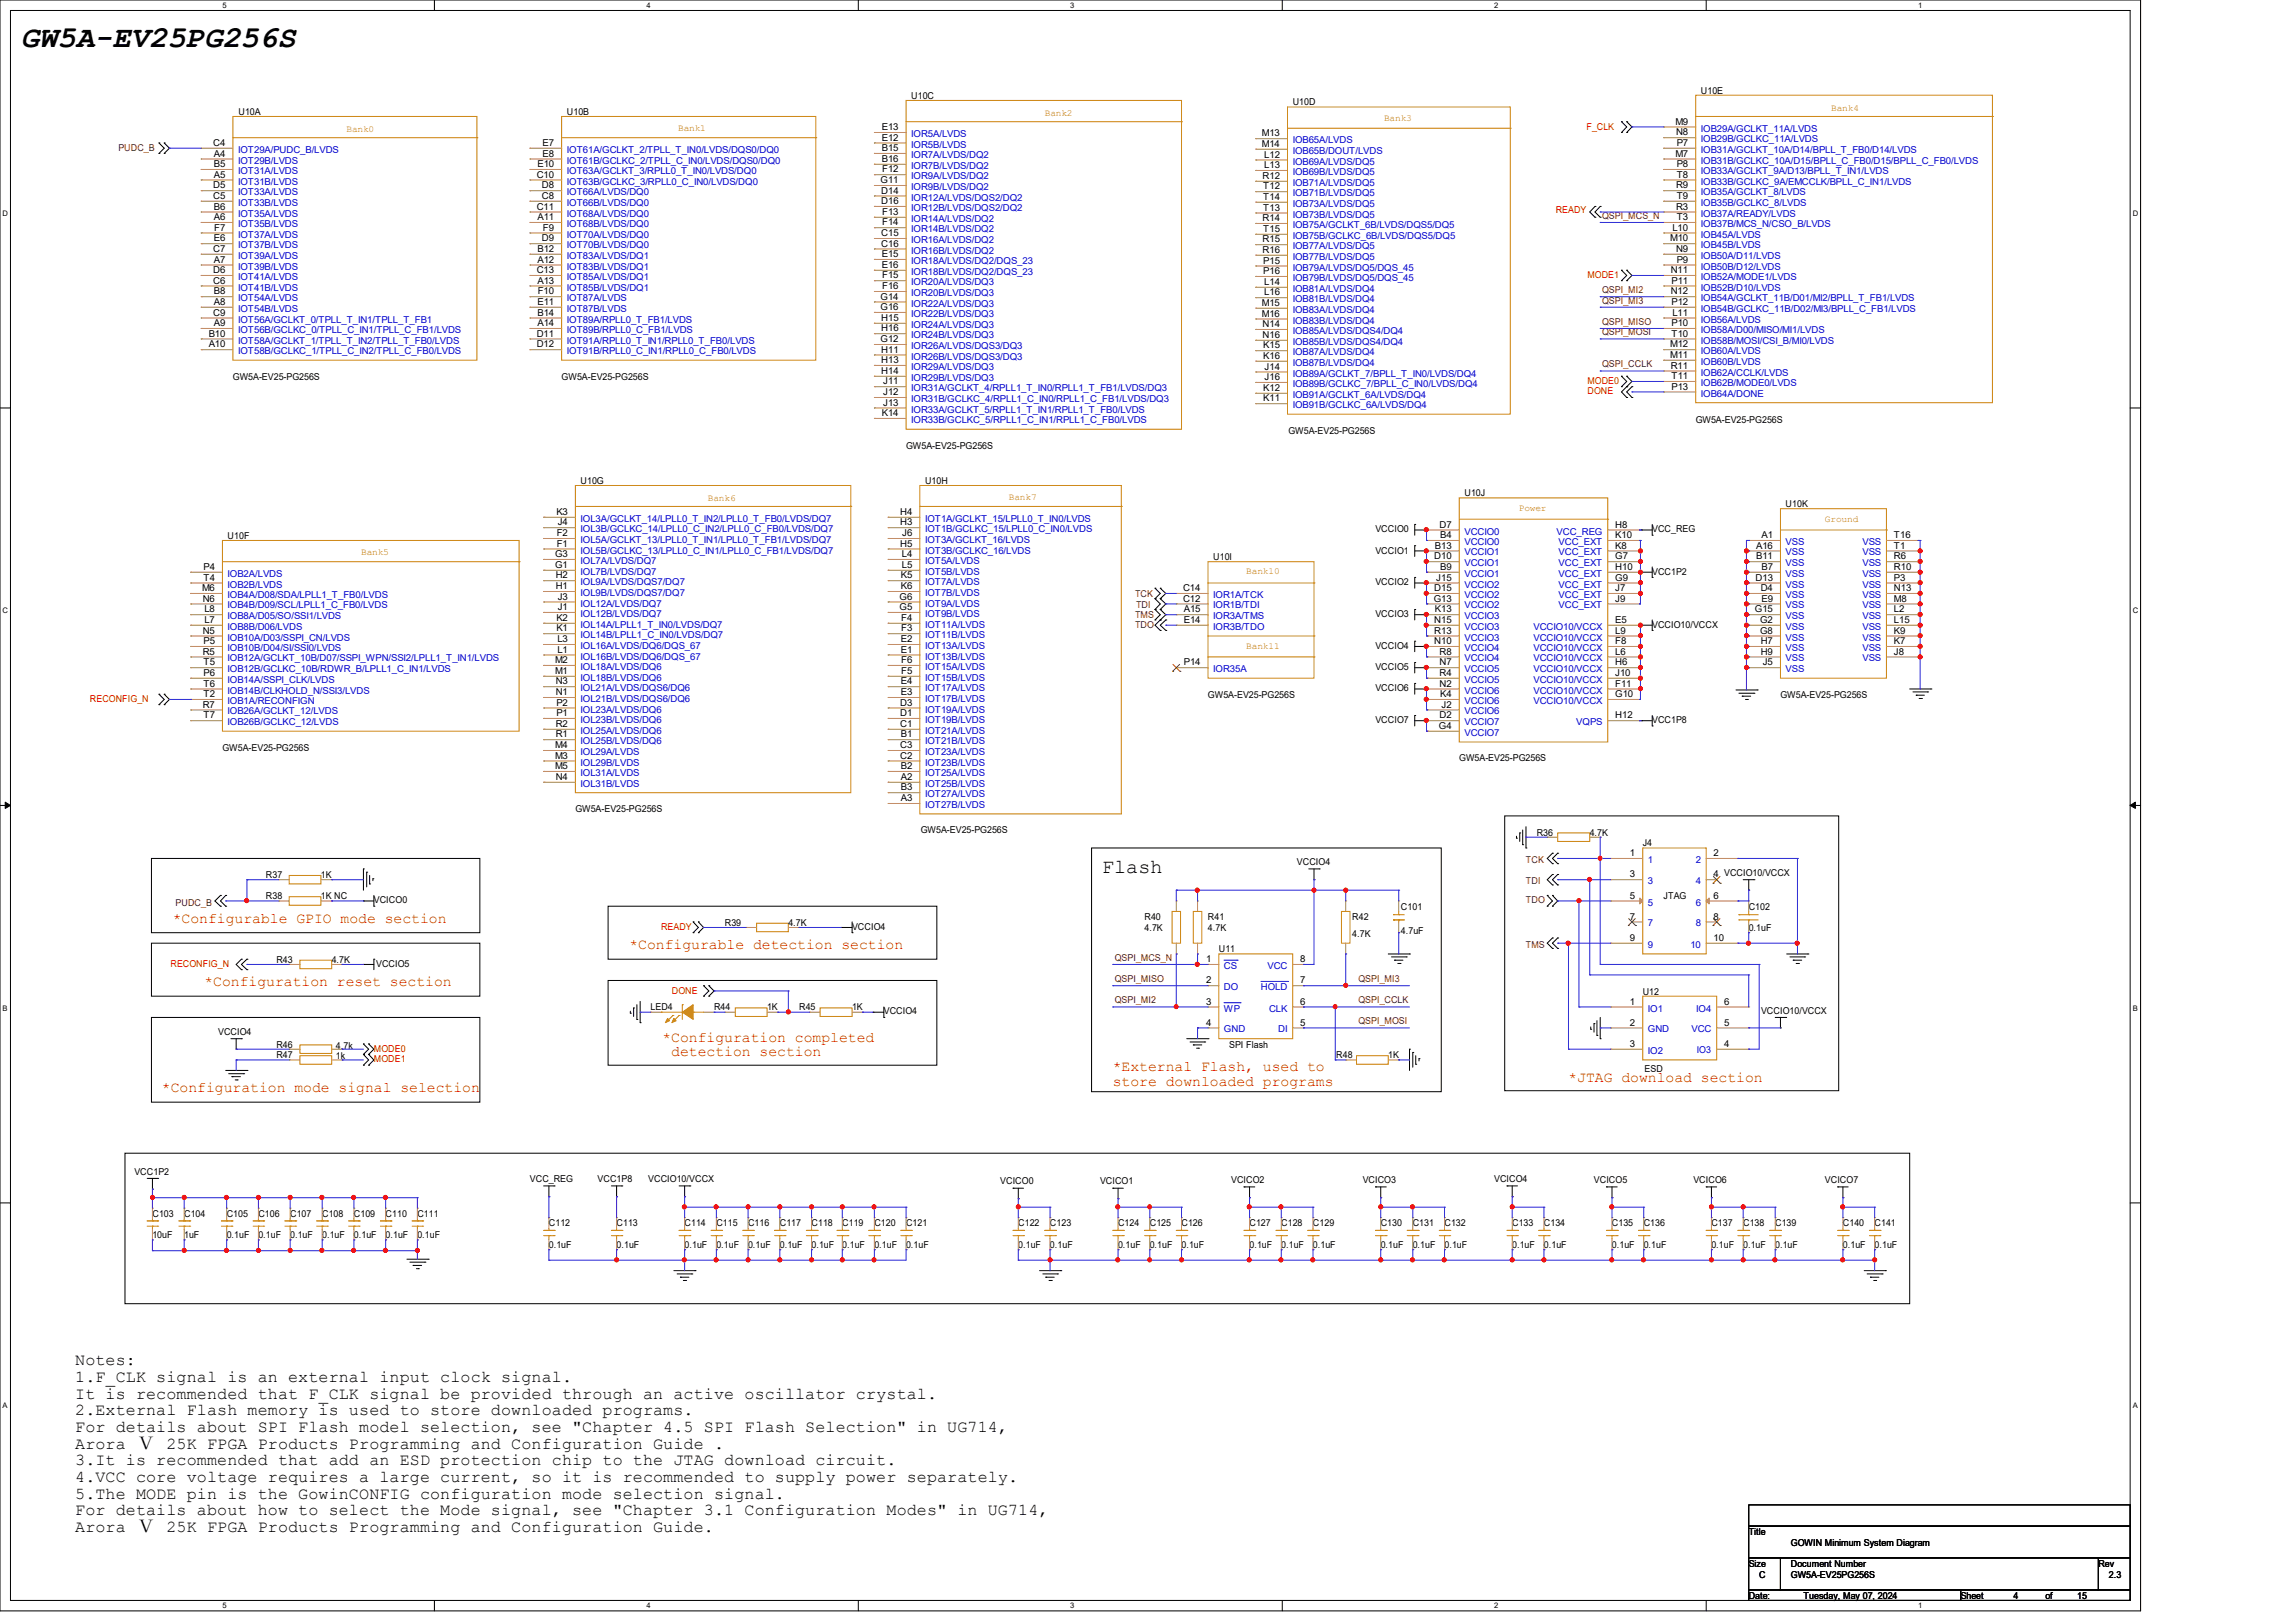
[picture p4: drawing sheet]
<svg xmlns="http://www.w3.org/2000/svg" width="297mm" height="210mm" viewBox="0 0 297 210" stroke-linecap="round" stroke-linejoin="round" font-family="sans-serif">
<defs><g id="words">
<text font-size="3.9" x="2.7" y="6.1">GW5A-EV25PG256S</text>
<text font-size="2.6" x="142.6" y="113">Flash</text>
<g font-size="2.2">
<text x="9.7" y="176.7">Notes:</text>
<text x="9.7" y="178.8">1.F_CLK signal is an external input clock signal.</text>
<text x="9.7" y="181">It is recommended that F_CLK signal be provided through an active oscillator crystal.</text>
<text x="9.7" y="183.1">2.External Flash memory is used to store downloaded programs.</text>
<text x="9.7" y="185.3">For details about SPI Flash model selection, see &quot;Chapter 4.5 SPI Flash Selection&quot; in UG714,</text>
<text x="9.7" y="187.5">Arora Ⅴ 25K FPGA Products Programming and Configuration Guide .</text>
<text x="9.7" y="189.6">3.It is recommended that add an ESD protection chip to the JTAG download circuit.</text>
<text x="9.7" y="191.8">4.VCC core voltage requires a large current, so it is recommended to supply power separately.</text>
<text x="9.7" y="193.9">5.The MODE pin is the GowinCONFIG configuration mode selection signal.</text>
<text x="9.7" y="196.1">For details about how to select the Mode signal, see &quot;Chapter 3.1 Configuration Modes&quot; in UG714,</text>
<text x="9.7" y="198.2">Arora Ⅴ 25K FPGA Products Programming and Configuration Guide.</text>
</g>
<g font-size="1.9" fill="#f00">
<text x="22.4" y="119.4">*Configurable GPIO mode section</text>
<text x="81.4" y="122.9">*Configurable detection section</text>
<text x="26.5" y="127.6">*Configuration reset section</text>
<text x="85.7" y="134.8">*Configuration completed</text>
<text x="86.9" y="136.7">detection section</text>
<text x="21" y="141.4">*Configuration mode signal selection</text>
<text x="144" y="138.6">*External Flash, used to</text>
<text x="144" y="140.5">store downloaded programs</text>
<text x="203" y="140">*JTAG download section</text>
</g>
<g font-size="1.2">
<text x="30.9" y="14.9">U10A</text>
<text x="73.4" y="14.9">U10B</text>
<text x="114.1" y="16.8">E13</text>
<text x="117.9" y="12.8">U10C</text>
<text x="163.3" y="17.7">M13</text>
<text x="167.3" y="13.6">U10D</text>
<text x="216.8" y="16.1">M9</text>
<text x="216.9" y="17.5">N8</text>
<text x="220.1" y="12.1">U10E</text>
<text x="27.6" y="18.9">C4</text>
<text x="27.7" y="20.3">A4</text>
<text x="27.7" y="21.6">B5</text>
<text x="27.7" y="23">A5</text>
<text x="69.5" y="23">C10</text>
<text x="69.6" y="21.6">E10</text>
<text x="70.2" y="18.9">E7</text>
<text x="70.2" y="20.3">E8</text>
<text x="114" y="23.7">G11</text>
<text x="114.1" y="18.2">E12</text>
<text x="114.1" y="19.6">B15</text>
<text x="114.1" y="21">B16</text>
<text x="114.2" y="22.3">F12</text>
<text x="163.3" y="19">M14</text>
<text x="163.4" y="23.2">R12</text>
<text x="163.6" y="20.4">L12</text>
<text x="163.6" y="21.8">L13</text>
<text x="216.8" y="20.3">M7</text>
<text x="217" y="18.9">P7</text>
<text x="217" y="21.6">P8</text>
<text x="217" y="23">T8</text>
<text x="27.6" y="24.4">D5</text>
<text x="27.6" y="25.7">C5</text>
<text x="27.7" y="27.1">B6</text>
<text x="27.7" y="28.5">A6</text>
<text x="27.7" y="29.8">F7</text>
<text x="69.5" y="27.1">C11</text>
<text x="69.6" y="28.5">A11</text>
<text x="70.1" y="24.4">D8</text>
<text x="70.1" y="25.7">C8</text>
<text x="70.3" y="29.8">F9</text>
<text x="114" y="25.1">D14</text>
<text x="114" y="26.4">D16</text>
<text x="114.2" y="27.8">F13</text>
<text x="114.2" y="29.2">F14</text>
<text x="163.4" y="28.6">R14</text>
<text x="163.5" y="24.5">T12</text>
<text x="163.5" y="25.9">T14</text>
<text x="163.5" y="27.3">T13</text>
<text x="216.4" y="29.8">L10</text>
<text x="216.9" y="24.4">R9</text>
<text x="216.9" y="27.1">R3</text>
<text x="217" y="25.7">T9</text>
<text x="217" y="28.5">T3</text>
<text x="27.6" y="32.6">C7</text>
<text x="27.6" y="35.3">D6</text>
<text x="27.7" y="31.2">E6</text>
<text x="27.7" y="34">A7</text>
<text x="69.5" y="35.3">C13</text>
<text x="69.6" y="32.6">B12</text>
<text x="69.6" y="34">A12</text>
<text x="70.1" y="31.2">D9</text>
<text x="114" y="30.6">C15</text>
<text x="114" y="31.9">C16</text>
<text x="114.1" y="33.3">E15</text>
<text x="114.1" y="34.7">E16</text>
<text x="163.4" y="31.4">R15</text>
<text x="163.4" y="32.7">R16</text>
<text x="163.5" y="30">T15</text>
<text x="163.5" y="34.1">P15</text>
<text x="163.5" y="35.5">P16</text>
<text x="216.1" y="31.2">M10</text>
<text x="216.2" y="35.3">N11</text>
<text x="216.9" y="32.6">N9</text>
<text x="217" y="34">P9</text>
<text x="27.6" y="36.7">C6</text>
<text x="27.6" y="40.9">C9</text>
<text x="27.7" y="38.1">B8</text>
<text x="27.7" y="39.5">A8</text>
<text x="69.6" y="36.7">A13</text>
<text x="69.6" y="39.5">E11</text>
<text x="69.6" y="40.9">B14</text>
<text x="69.6" y="38.1">F10</text>
<text x="114" y="38.8">G14</text>
<text x="114" y="40.1">G16</text>
<text x="114" y="41.5">H15</text>
<text x="114.2" y="36">F15</text>
<text x="114.2" y="37.4">F16</text>
<text x="163.3" y="39.6">M15</text>
<text x="163.3" y="41">M16</text>
<text x="163.6" y="36.9">L14</text>
<text x="163.6" y="38.2">L16</text>
<text x="216.2" y="38.1">N12</text>
<text x="216.3" y="36.7">P11</text>
<text x="216.3" y="39.5">P12</text>
<text x="216.4" y="40.9">L11</text>
<text x="27" y="43.6">B10</text>
<text x="27" y="45">A10</text>
<text x="27.7" y="42.2">A9</text>
<text x="69.5" y="43.6">D11</text>
<text x="69.5" y="45">D12</text>
<text x="69.6" y="42.2">A14</text>
<text x="114" y="44.3">G12</text>
<text x="114" y="42.9">H16</text>
<text x="114" y="45.6">H11</text>
<text x="114" y="47">H13</text>
<text x="163.4" y="42.3">N14</text>
<text x="163.4" y="43.7">N16</text>
<text x="163.5" y="45.1">K15</text>
<text x="163.5" y="46.4">K16</text>
<text x="163.7" y="47.8">J14</text>
<text x="216.1" y="45">M12</text>
<text x="216.1" y="46.3">M11</text>
<text x="216.2" y="47.7">R11</text>
<text x="216.3" y="42.2">P10</text>
<text x="216.3" y="43.6">T10</text>
<text x="30.1" y="49.1">GW5A-EV25-PG256S</text>
<text x="72.7" y="49.1">GW5A-EV25-PG256S</text>
<text x="114" y="48.4">H14</text>
<text x="114.1" y="53.8">K14</text>
<text x="114.3" y="49.7">J11</text>
<text x="114.3" y="51.1">J12</text>
<text x="114.3" y="52.5">J13</text>
<text x="163.5" y="50.6">K12</text>
<text x="163.5" y="51.9">K11</text>
<text x="163.7" y="49.2">J16</text>
<text x="216.3" y="49.1">T11</text>
<text x="216.3" y="50.4">P13</text>
<text x="117.3" y="58">GW5A-EV25-PG256S</text>
<text x="166.7" y="56.1">GW5A-EV25-PG256S</text>
<text x="219.5" y="54.7">GW5A-EV25-PG256S</text>
<text x="75.1" y="62.6">U10G</text>
<text x="119.7" y="62.6">U10H</text>
<text x="189.5" y="64.2">U10J</text>
<text x="231.1" y="65.6">U10K</text>
<text x="29.5" y="69.7">U10F</text>
<text x="72" y="66.6">K3</text>
<text x="72" y="69.4">F2</text>
<text x="72" y="70.7">F1</text>
<text x="72.2" y="68">J4</text>
<text x="116.5" y="70.7">H5</text>
<text x="116.5" y="66.6">H4</text>
<text x="116.5" y="68">H3</text>
<text x="116.8" y="69.4">J6</text>
<text x="178" y="68.9">VCCIO0</text>
<text x="178" y="71.6">VCCIO1</text>
<text x="185.7" y="71">B13</text>
<text x="186.3" y="68.3">D7</text>
<text x="186.4" y="69.6">B4</text>
<text x="209" y="71">K8</text>
<text x="209" y="69.6">K10</text>
<text x="209" y="68.3">H8</text>
<text x="213.8" y="68.9">VCC_REG</text>
<text x="227.3" y="71">A16</text>
<text x="228" y="69.6">A1</text>
<text x="245.1" y="71">T1</text>
<text x="245.1" y="69.6">T16</text>
<text x="26.2" y="76.5">M6</text>
<text x="26.2" y="77.9">N6</text>
<text x="26.3" y="73.7">P4</text>
<text x="26.3" y="75.1">T4</text>
<text x="71.8" y="72.1">G3</text>
<text x="71.8" y="73.5">G1</text>
<text x="71.9" y="74.8">H2</text>
<text x="71.9" y="76.2">H1</text>
<text x="72.2" y="77.6">J3</text>
<text x="116.4" y="77.6">G6</text>
<text x="116.6" y="74.8">K5</text>
<text x="116.6" y="76.2">K6</text>
<text x="116.7" y="72.1">L4</text>
<text x="116.7" y="73.5">L5</text>
<text x="153.1" y="76.5">C14</text>
<text x="153.1" y="77.9">C12</text>
<text x="157" y="72.4">U10I</text>
<text x="178" y="75.7">VCCIO2</text>
<text x="185.5" y="77.9">G13</text>
<text x="185.6" y="72.4">D10</text>
<text x="185.6" y="76.5">D15</text>
<text x="185.9" y="75.1">J15</text>
<text x="186.4" y="73.7">B9</text>
<text x="209" y="77.9">J9</text>
<text x="209" y="76.5">J7</text>
<text x="209" y="75.1">G9</text>
<text x="209" y="73.7">H10</text>
<text x="209" y="72.4">G7</text>
<text x="213.8" y="74.4">VCC1P2</text>
<text x="227.2" y="75.1">D13</text>
<text x="227.3" y="72.4">B11</text>
<text x="227.9" y="76.5">D4</text>
<text x="228" y="73.7">B7</text>
<text x="228" y="77.9">E9</text>
<text x="245.1" y="77.9">M8</text>
<text x="245.1" y="76.5">N13</text>
<text x="245.1" y="75.1">P3</text>
<text x="245.1" y="73.7">R10</text>
<text x="245.1" y="72.4">R6</text>
<text x="26.2" y="82">N5</text>
<text x="26.3" y="83.4">P5</text>
<text x="26.5" y="79.2">L8</text>
<text x="26.5" y="80.6">L7</text>
<text x="72" y="80.3">K2</text>
<text x="72" y="81.7">K1</text>
<text x="72.1" y="83.1">L3</text>
<text x="72.2" y="79">J1</text>
<text x="116.4" y="79">G5</text>
<text x="116.6" y="83.1">E2</text>
<text x="116.6" y="80.3">F4</text>
<text x="116.6" y="81.7">F3</text>
<text x="153.2" y="79.2">A15</text>
<text x="153.2" y="80.6">E14</text>
<text x="178" y="79.8">VCCIO3</text>
<text x="178" y="84">VCCIO4</text>
<text x="185.6" y="80.6">N15</text>
<text x="185.6" y="82">R13</text>
<text x="185.6" y="83.4">N10</text>
<text x="185.7" y="79.2">K13</text>
<text x="209" y="83.4">F8</text>
<text x="209" y="82">L9</text>
<text x="209" y="80.6">E5</text>
<text x="213.8" y="81.2">VCCIO10/VCCX</text>
<text x="227.1" y="79.2">G15</text>
<text x="227.8" y="80.6">G2</text>
<text x="227.8" y="82">G8</text>
<text x="227.9" y="83.4">H7</text>
<text x="245.1" y="83.4">K7</text>
<text x="245.1" y="82">K9</text>
<text x="245.1" y="80.6">L15</text>
<text x="245.1" y="79.2">L2</text>
<text x="26.2" y="84.7">R5</text>
<text x="26.3" y="86.1">T5</text>
<text x="26.3" y="87.5">P6</text>
<text x="26.3" y="88.9">T6</text>
<text x="71.8" y="85.8">M2</text>
<text x="71.8" y="87.2">M1</text>
<text x="71.9" y="88.6">N3</text>
<text x="71.9" y="90">N1</text>
<text x="72.1" y="84.5">L1</text>
<text x="116.6" y="84.5">E1</text>
<text x="116.6" y="88.6">E4</text>
<text x="116.6" y="90">E3</text>
<text x="116.6" y="85.8">F6</text>
<text x="116.6" y="87.2">F5</text>
<text x="153.2" y="86.1">P14</text>
<text x="178" y="86.7">VCCIO5</text>
<text x="178" y="89.4">VCCIO6</text>
<text x="186.3" y="84.7">R8</text>
<text x="186.3" y="86.1">N7</text>
<text x="186.3" y="87.5">R4</text>
<text x="186.3" y="88.9">N2</text>
<text x="209" y="88.9">F11</text>
<text x="209" y="87.5">J10</text>
<text x="209" y="86.1">H6</text>
<text x="209" y="84.7">L6</text>
<text x="227.9" y="84.7">H9</text>
<text x="228.1" y="86.1">J5</text>
<text x="245.1" y="84.7">J8</text>
<text x="26.2" y="91.6">R7</text>
<text x="26.3" y="90.2">T2</text>
<text x="26.3" y="93">T7</text>
<text x="71.9" y="94.1">R2</text>
<text x="71.9" y="95.4">R1</text>
<text x="72" y="91.3">P2</text>
<text x="72" y="92.7">P1</text>
<text x="116.5" y="91.3">D3</text>
<text x="116.5" y="92.7">D1</text>
<text x="116.5" y="94.1">C1</text>
<text x="116.6" y="95.4">B1</text>
<text x="156.3" y="90.3">GW5A-EV25-PG256S</text>
<text x="178" y="93.6">VCCIO7</text>
<text x="186.2" y="94.3">G4</text>
<text x="186.3" y="93">D2</text>
<text x="186.4" y="90.2">K4</text>
<text x="186.6" y="91.6">J2</text>
<text x="209" y="90.2">G10</text>
<text x="209" y="93">H12</text>
<text x="213.8" y="93.6">VCC1P8</text>
<text x="230.4" y="90.3">GW5A-EV25-PG256S</text>
<text x="28.8" y="97.2">GW5A-EV25-PG256S</text>
<text x="71.8" y="96.8">M4</text>
<text x="71.8" y="98.2">M3</text>
<text x="71.8" y="99.5">M5</text>
<text x="71.9" y="100.9">N4</text>
<text x="116.5" y="96.8">C3</text>
<text x="116.5" y="98.2">C2</text>
<text x="116.6" y="99.5">B2</text>
<text x="116.6" y="100.9">A2</text>
<text x="188.8" y="98.5">GW5A-EV25-PG256S</text>
<text x="74.5" y="105.1">GW5A-EV25-PG256S</text>
<text x="116.6" y="102.3">B3</text>
<text x="116.6" y="103.7">A3</text>
<text x="119.2" y="107.8">GW5A-EV25-PG256S</text>
<text x="34.4" y="113.6">R37</text>
<text x="41.5" y="113.6">1K</text>
<text x="167.8" y="112">VCCIO4</text>
<text x="198.9" y="108.1">R36</text>
<text x="205.7" y="108.1">4.7K</text>
<text x="210.9" y="110.8">1</text>
<text x="210.9" y="113.5">3</text>
<text x="212.6" y="109.5">J4</text>
<text x="221.8" y="110.8">2</text>
<text x="221.8" y="113.5">4 VCCIO10/VCCX</text>
<text x="34.4" y="116.3">R38</text>
<text x="41.5" y="116.3">1K NC</text>
<text x="48.4" y="116.9">VCICO0</text>
<text x="93.8" y="119.8">R39</text>
<text x="102" y="119.8">4.7K</text>
<text x="148.1" y="119.1">R40</text>
<text x="156.3" y="119.1">R41</text>
<text x="175" y="119.1">R42</text>
<text x="181.3" y="117.7">C101</text>
<text x="210.9" y="116.3">5</text>
<text x="210.9" y="119">7</text>
<text x="215.3" y="116.3">JTAG</text>
<text x="221.8" y="116.3">6</text>
<text x="221.8" y="119">8</text>
<text x="226.3" y="117.7">C102</text>
<text x="35.8" y="124.6">R43</text>
<text x="42.9" y="124.6">4.7K</text>
<text x="48.7" y="125.1">VCCIO5</text>
<text x="110.3" y="120.3">VCCIO4</text>
<text x="148.1" y="120.4">4.7K</text>
<text x="156.1" y="124.5">1</text>
<text x="156.3" y="120.4">4.7K</text>
<text x="157.7" y="123.2">U11</text>
<text x="168.3" y="124.5">8</text>
<text x="175" y="121.3">4.7K</text>
<text x="181.3" y="120.9">4.7uF</text>
<text x="210.9" y="121.7">9</text>
<text x="221.8" y="121.7">10</text>
<text x="226.3" y="120.4">0.1uF</text>
<text x="84.2" y="130.7">LED4</text>
<text x="92.4" y="130.7">R44</text>
<text x="99.3" y="130.7">1K</text>
<text x="103.4" y="130.7">R45</text>
<text x="110.3" y="130.7">1K</text>
<text x="114.4" y="131.3">VCCIO4</text>
<text x="156.1" y="127.3">2</text>
<text x="156.1" y="130">3</text>
<text x="168.3" y="130">6</text>
<text x="168.3" y="127.3">7</text>
<text x="210.9" y="130">1</text>
<text x="212.6" y="128.7">U12</text>
<text x="223.1" y="130">6</text>
<text x="227.9" y="131.1">VCCIO10/VCCX</text>
<text x="28.2" y="133.9">VCCIO4</text>
<text x="35.8" y="135.5">R46</text>
<text x="35.8" y="136.9">R47</text>
<text x="43.5" y="135.7">4.7k</text>
<text x="43.5" y="137">1k</text>
<text x="156.1" y="132.7">4</text>
<text x="159.1" y="135.5">SPI Flash</text>
<text x="168.3" y="132.7">5</text>
<text x="172.9" y="136.9">R48</text>
<text x="179.7" y="136.9">1K</text>
<text x="210.9" y="135.5">3</text>
<text x="210.9" y="132.7">2</text>
<text x="223.1" y="135.5">4</text>
<text x="223.1" y="132.7">5</text>
<text x="212.8" y="138.7">ESD</text>
<text x="17.4" y="152">VCC1P2</text>
<text x="68.6" y="152.9">VCC_REG</text>
<text x="77.3" y="152.9">VCC1P8</text>
<text x="83.9" y="152.9">VCCIO10/VCCX</text>
<text x="129.5" y="153.2">VCICO0</text>
<text x="142.4" y="153.2">VCICO1</text>
<text x="159.3" y="153.1">VCICO2</text>
<text x="176.4" y="153.1">VCICO3</text>
<text x="193.4" y="152.9">VCICO4</text>
<text x="206.3" y="153.1">VCICO5</text>
<text x="219.2" y="153.1">VCICO6</text>
<text x="236.2" y="153.1">VCICO7</text>
<text x="19.7" y="157.5">C103</text>
<text x="19.7" y="160.2">10uF</text>
<text x="23.8" y="157.5">C104</text>
<text x="23.8" y="160.2">1uF</text>
<text x="29.3" y="157.5">C105</text>
<text x="29.3" y="160.2">0.1uF</text>
<text x="33.4" y="157.5">C106</text>
<text x="33.4" y="160.2">0.1uF</text>
<text x="37.5" y="157.5">C107</text>
<text x="37.5" y="160.2">0.1uF</text>
<text x="41.7" y="157.5">C108</text>
<text x="41.7" y="160.2">0.1uF</text>
<text x="45.8" y="157.5">C109</text>
<text x="45.8" y="160.2">0.1uF</text>
<text x="49.9" y="157.5">C110</text>
<text x="49.9" y="160.2">0.1uF</text>
<text x="54" y="157.5">C111</text>
<text x="54" y="160.2">0.1uF</text>
<text x="71" y="158.7">C112</text>
<text x="71" y="161.5">0.1uF</text>
<text x="79.8" y="158.7">C113</text>
<text x="79.8" y="161.5">0.1uF</text>
<text x="88.6" y="158.7">C114</text>
<text x="88.6" y="161.5">0.1uF</text>
<text x="92.7" y="158.7">C115</text>
<text x="92.7" y="161.5">0.1uF</text>
<text x="96.8" y="158.7">C116</text>
<text x="96.8" y="161.5">0.1uF</text>
<text x="100.9" y="158.7">C117</text>
<text x="100.9" y="161.5">0.1uF</text>
<text x="105" y="158.7">C118</text>
<text x="105" y="161.5">0.1uF</text>
<text x="109" y="158.7">C119</text>
<text x="109" y="161.5">0.1uF</text>
<text x="113.2" y="158.7">C120</text>
<text x="113.2" y="161.5">0.1uF</text>
<text x="117.3" y="158.7">C121</text>
<text x="117.3" y="161.5">0.1uF</text>
<text x="131.8" y="158.7">C122</text>
<text x="131.8" y="161.5">0.1uF</text>
<text x="135.9" y="158.7">C123</text>
<text x="135.9" y="161.5">0.1uF</text>
<text x="144.7" y="158.7">C124</text>
<text x="144.7" y="161.5">0.1uF</text>
<text x="148.8" y="158.7">C125</text>
<text x="148.8" y="161.5">0.1uF</text>
<text x="152.9" y="158.7">C126</text>
<text x="152.9" y="161.5">0.1uF</text>
<text x="161.7" y="158.7">C127</text>
<text x="161.7" y="161.5">0.1uF</text>
<text x="165.8" y="158.7">C128</text>
<text x="165.8" y="161.5">0.1uF</text>
<text x="169.9" y="158.7">C129</text>
<text x="169.9" y="161.5">0.1uF</text>
<text x="178.7" y="158.7">C130</text>
<text x="178.7" y="161.5">0.1uF</text>
<text x="182.8" y="158.7">C131</text>
<text x="182.8" y="161.5">0.1uF</text>
<text x="186.9" y="158.7">C132</text>
<text x="186.9" y="161.5">0.1uF</text>
<text x="195.7" y="158.7">C133</text>
<text x="195.7" y="161.5">0.1uF</text>
<text x="199.8" y="158.7">C134</text>
<text x="199.8" y="161.5">0.1uF</text>
<text x="208.6" y="158.7">C135</text>
<text x="208.6" y="161.5">0.1uF</text>
<text x="212.7" y="158.7">C136</text>
<text x="212.7" y="161.5">0.1uF</text>
<text x="221.5" y="158.7">C137</text>
<text x="221.5" y="161.5">0.1uF</text>
<text x="225.6" y="158.7">C138</text>
<text x="225.6" y="161.5">0.1uF</text>
<text x="229.7" y="158.7">C139</text>
<text x="229.7" y="161.5">0.1uF</text>
<text x="238.5" y="158.7">C140</text>
<text x="238.5" y="161.5">0.1uF</text>
<text x="242.6" y="158.7">C141</text>
<text x="242.6" y="161.5">0.1uF</text>
<text x="226.3" y="198.6">Title</text>
<text x="226.3" y="202.7">Size</text>
<text x="231.8" y="200">GOWIN Minimum System Diagram</text>
<text x="231.8" y="202.7">Document Number</text>
<text x="271.6" y="202.7">Rev</text>
<text x="226.3" y="206.9">Date:</text>
<text x="227.7" y="204.1">C</text>
<text x="231.8" y="204.1">GW5A-EV25PG256S</text>
<text x="233.4" y="206.9">Tuesday, May 07, 2024</text>
<text x="253.7" y="206.9">Sheet</text>
<text x="260.6" y="206.9">4</text>
<text x="264.7" y="206.9">of</text>
<text x="268.8" y="206.9">15</text>
<text x="272.9" y="204.1">2.3</text>
</g>
<g font-size="1.2" fill="#cc8006">
<text x="44.8" y="17.1">Bank0</text>
<text x="87.8" y="16.9">Bank1</text>
<text x="135.2" y="15">Bank2</text>
<text x="179.1" y="15.7">Bank3</text>
<text x="237" y="14.3">Bank4</text>
<text x="91.6" y="64.8">Bank6</text>
<text x="130.6" y="64.6">Bank7</text>
<text x="46.7" y="71.8">Bank5</text>
<text x="196.6" y="66.2">Power</text>
<text x="236.2" y="67.5">Ground</text>
<text x="161.3" y="74.3">Bank10</text>
<text x="161.3" y="84">Bank11</text>
</g>
<g font-size="1.2" fill="#00c">
<text x="117.9" y="17.7">IOR5A/LVDS</text>
<text x="220.1" y="17">IOB29A/GCLKT_11A/LVDS</text>
<text x="30.8" y="19.8">IOT29A/PUDC_B/LVDS</text>
<text x="30.8" y="21.2">IOT29B/LVDS</text>
<text x="30.8" y="22.5">IOT31A/LVDS</text>
<text x="30.8" y="23.9">IOT31B/LVDS</text>
<text x="73.4" y="19.8">IOT61A/GCLKT_2/TPLL_T_IN0/LVDS/DQS0/DQ0</text>
<text x="73.4" y="21.2">IOT61B/GCLKC_2/TPLL_C_IN0/LVDS/DQS0/DQ0</text>
<text x="73.4" y="22.5">IOT63A/GCLKT_3/RPLL0_T_IN0/LVDS/DQ0</text>
<text x="73.4" y="23.9">IOT63B/GCLKC_3/RPLL0_C_IN0/LVDS/DQ0</text>
<text x="117.9" y="19.1">IOR5B/LVDS</text>
<text x="117.9" y="20.4">IOR7A/LVDS/DQ2</text>
<text x="117.9" y="21.8">IOR7B/LVDS/DQ2</text>
<text x="117.9" y="23.2">IOR9A/LVDS/DQ2</text>
<text x="167.3" y="18.5">IOB65A/LVDS</text>
<text x="167.3" y="19.9">IOB65B/DOUT/LVDS</text>
<text x="167.3" y="21.3">IOB69A/LVDS/DQ5</text>
<text x="167.3" y="22.6">IOB69B/LVDS/DQ5</text>
<text x="220.1" y="18.4">IOB29B/GCLKC_11A/LVDS</text>
<text x="220.1" y="19.8">IOB31A/GCLKT_10A/D14/BPLL_T_FB0/D14/LVDS</text>
<text x="220.1" y="21.2">IOB31B/GCLKC_10A/D15/BPLL_C_FB0/D15/BPLL_C_FB0/LVDS</text>
<text x="220.1" y="22.5">IOB33A/GCLKT_9A/D13/BPLL_T_IN1/LVDS</text>
<text x="220.1" y="23.9">IOB33B/GCLKC_9A/EMCCLK/BPLL_C_IN1/LVDS</text>
<text x="30.8" y="25.3">IOT33A/LVDS</text>
<text x="30.8" y="26.6">IOT33B/LVDS</text>
<text x="30.8" y="28">IOT35A/LVDS</text>
<text x="30.8" y="29.4">IOT35B/LVDS</text>
<text x="73.4" y="25.3">IOT66A/LVDS/DQ0</text>
<text x="73.4" y="26.6">IOT66B/LVDS/DQ0</text>
<text x="73.4" y="28">IOT68A/LVDS/DQ0</text>
<text x="73.4" y="29.4">IOT68B/LVDS/DQ0</text>
<text x="117.9" y="25.9">IOR12A/LVDS/DQS2/DQ2</text>
<text x="117.9" y="27.3">IOR12B/LVDS/DQS2/DQ2</text>
<text x="117.9" y="28.7">IOR14A/LVDS/DQ2</text>
<text x="117.9" y="24.6">IOR9B/LVDS/DQ2</text>
<text x="167.3" y="24">IOB71A/LVDS/DQ5</text>
<text x="167.3" y="25.4">IOB71B/LVDS/DQ5</text>
<text x="167.3" y="26.8">IOB73A/LVDS/DQ5</text>
<text x="167.3" y="28.2">IOB73B/LVDS/DQ5</text>
<text x="167.3" y="29.5">IOB75A/GCLKT_6B/LVDS/DQS5/DQ5</text>
<text x="220.1" y="25.3">IOB35A/GCLKT_8/LVDS</text>
<text x="220.1" y="26.6">IOB35B/GCLKC_8/LVDS</text>
<text x="220.1" y="28">IOB37A/READY/LVDS</text>
<text x="220.1" y="29.4">IOB37B/MCS_N/CSO_B/LVDS</text>
<text x="30.8" y="30.7">IOT37A/LVDS</text>
<text x="30.8" y="32.1">IOT37B/LVDS</text>
<text x="30.8" y="33.5">IOT39A/LVDS</text>
<text x="30.8" y="34.9">IOT39B/LVDS</text>
<text x="73.4" y="30.7">IOT70A/LVDS/DQ0</text>
<text x="73.4" y="32.1">IOT70B/LVDS/DQ0</text>
<text x="73.4" y="33.5">IOT83A/LVDS/DQ1</text>
<text x="73.4" y="34.9">IOT83B/LVDS/DQ1</text>
<text x="117.9" y="30.1">IOR14B/LVDS/DQ2</text>
<text x="117.9" y="31.5">IOR16A/LVDS/DQ2</text>
<text x="117.9" y="32.8">IOR16B/LVDS/DQ2</text>
<text x="117.9" y="34.2">IOR18A/LVDS/DQ2/DQS_23</text>
<text x="117.9" y="35.6">IOR18B/LVDS/DQ2/DQS_23</text>
<text x="167.3" y="30.9">IOB75B/GCLKC_6B/LVDS/DQS5/DQ5</text>
<text x="167.3" y="32.3">IOB77A/LVDS/DQ5</text>
<text x="167.3" y="33.6">IOB77B/LVDS/DQ5</text>
<text x="167.3" y="35">IOB79A/LVDS/DQ5/DQS_45</text>
<text x="220.1" y="30.7">IOB45A/LVDS</text>
<text x="220.1" y="32.1">IOB45B/LVDS</text>
<text x="220.1" y="33.5">IOB50A/D11/LVDS</text>
<text x="220.1" y="34.9">IOB50B/D12/LVDS</text>
<text x="30.8" y="36.2">IOT41A/LVDS</text>
<text x="30.8" y="37.6">IOT41B/LVDS</text>
<text x="30.8" y="39">IOT54A/LVDS</text>
<text x="30.8" y="40.3">IOT54B/LVDS</text>
<text x="30.8" y="41.7">IOT56A/GCLKT_0/TPLL_T_IN1/TPLL_T_FB1</text>
<text x="73.4" y="36.2">IOT85A/LVDS/DQ1</text>
<text x="73.4" y="37.6">IOT85B/LVDS/DQ1</text>
<text x="73.4" y="39">IOT87A/LVDS</text>
<text x="73.4" y="40.3">IOT87B/LVDS</text>
<text x="73.4" y="41.7">IOT89A/RPLL0_T_FB1/LVDS</text>
<text x="117.9" y="36.9">IOR20A/LVDS/DQ3</text>
<text x="117.9" y="38.3">IOR20B/LVDS/DQ3</text>
<text x="117.9" y="39.7">IOR22A/LVDS/DQ3</text>
<text x="117.9" y="41">IOR22B/LVDS/DQ3</text>
<text x="167.3" y="36.4">IOB79B/LVDS/DQ5/DQS_45</text>
<text x="167.3" y="37.8">IOB81A/LVDS/DQ4</text>
<text x="167.3" y="39.1">IOB81B/LVDS/DQ4</text>
<text x="167.3" y="40.5">IOB83A/LVDS/DQ4</text>
<text x="167.3" y="41.9">IOB83B/LVDS/DQ4</text>
<text x="220.1" y="36.2">IOB52A/MODE1/LVDS</text>
<text x="220.1" y="37.6">IOB52B/D10/LVDS</text>
<text x="220.1" y="39">IOB54A/GCLKT_11B/D01/MI2/BPLL_T_FB1/LVDS</text>
<text x="220.1" y="40.3">IOB54B/GCLKC_11B/D02/MI3/BPLL_C_FB1/LVDS</text>
<text x="220.1" y="41.7">IOB56A/LVDS</text>
<text x="30.8" y="43.1">IOT56B/GCLKC_0/TPLL_C_IN1/TPLL_C_FB1/LVDS</text>
<text x="30.8" y="44.4">IOT58A/GCLKT_1/TPLL_T_IN2/TPLL_T_FB0/LVDS</text>
<text x="30.8" y="45.8">IOT58B/GCLKC_1/TPLL_C_IN2/TPLL_C_FB0/LVDS</text>
<text x="73.4" y="43.1">IOT89B/RPLL0_C_FB1/LVDS</text>
<text x="73.4" y="44.4">IOT91A/RPLL0_T_IN1/RPLL0_T_FB0/LVDS</text>
<text x="73.4" y="45.8">IOT91B/RPLL0_C_IN1/RPLL0_C_FB0/LVDS</text>
<text x="117.9" y="42.4">IOR24A/LVDS/DQ3</text>
<text x="117.9" y="43.8">IOR24B/LVDS/DQ3</text>
<text x="117.9" y="45.2">IOR26A/LVDS/DQS3/DQ3</text>
<text x="117.9" y="46.5">IOR26B/LVDS/DQS3/DQ3</text>
<text x="117.9" y="47.9">IOR29A/LVDS/DQ3</text>
<text x="167.3" y="43.2">IOB85A/LVDS/DQS4/DQ4</text>
<text x="167.3" y="44.6">IOB85B/LVDS/DQS4/DQ4</text>
<text x="167.3" y="46">IOB87A/LVDS/DQ4</text>
<text x="167.3" y="47.3">IOB87B/LVDS/DQ4</text>
<text x="220.1" y="43.1">IOB58A/D00/MISO/MI1/LVDS</text>
<text x="220.1" y="44.4">IOB58B/MOSI/CSI_B/MI0/LVDS</text>
<text x="220.1" y="45.8">IOB60A/LVDS</text>
<text x="220.1" y="47.2">IOB60B/LVDS</text>
<text x="117.9" y="49.3">IOR29B/LVDS/DQ3</text>
<text x="117.9" y="50.6">IOR31A/GCLKT_4/RPLL1_T_IN0/RPLL1_T_FB1/LVDS/DQ3</text>
<text x="117.9" y="52">IOR31B/GCLKC_4/RPLL1_C_IN0/RPLL1_C_FB1/LVDS/DQ3</text>
<text x="117.9" y="53.4">IOR33A/GCLKT_5/RPLL1_T_IN1/RPLL1_T_FB0/LVDS</text>
<text x="167.3" y="48.7">IOB89A/GCLKT_7/BPLL_T_IN0/LVDS/DQ4</text>
<text x="167.3" y="50.1">IOB89B/GCLKC_7/BPLL_C_IN0/LVDS/DQ4</text>
<text x="167.3" y="51.5">IOB91A/GCLKT_6A/LVDS/DQ4</text>
<text x="167.3" y="52.8">IOB91B/GCLKC_6A/LVDS/DQ4</text>
<text x="220.1" y="48.6">IOB62A/CCLK/LVDS</text>
<text x="220.1" y="50">IOB62B/MODE0/LVDS</text>
<text x="220.1" y="51.3">IOB64A/DONE</text>
<text x="117.9" y="54.7">IOR33B/GCLKC_5/RPLL1_C_IN1/RPLL1_C_FB0/LVDS</text>
<text x="75.1" y="67.5">IOL3A/GCLKT_14/LPLL0_T_IN2/LPLL0_T_FB0/LVDS/DQ7</text>
<text x="75.1" y="68.9">IOL3B/GCLKC_14/LPLL0_C_IN2/LPLL0_C_FB0/LVDS/DQ7</text>
<text x="75.1" y="70.3">IOL5A/GCLKT_13/LPLL0_T_IN1/LPLL0_T_FB1/LVDS/DQ7</text>
<text x="75.1" y="71.6">IOL5B/GCLKC_13/LPLL0_C_IN1/LPLL0_C_FB1/LVDS/DQ7</text>
<text x="119.7" y="70.3">IOT3A/GCLKT_16/LVDS</text>
<text x="119.7" y="71.6">IOT3B/GCLKC_16/LVDS</text>
<text x="119.7" y="67.5">IOT1A/GCLKT_15/LPLL0_T_IN0/LVDS</text>
<text x="119.7" y="68.9">IOT1B/GCLKC_15/LPLL0_C_IN0/LVDS</text>
<text x="189.5" y="69.2">VCCIO0</text>
<text x="189.5" y="70.5">VCCIO0</text>
<text x="189.5" y="71.9">VCCIO1</text>
<text x="201.5" y="69.2">VCC_REG</text>
<text x="201.7" y="71.9">VCC_EXT</text>
<text x="201.7" y="70.5">VCC_EXT</text>
<text x="231.1" y="70.5">VSS</text>
<text x="231.1" y="71.9">VSS</text>
<text x="241" y="71.9">VSS</text>
<text x="241" y="70.5">VSS</text>
<text x="29.5" y="74.6">IOB2A/LVDS</text>
<text x="29.5" y="76">IOB2B/LVDS</text>
<text x="29.5" y="77.4">IOB4A/D08/SDA/LPLL1_T_FB0/LVDS</text>
<text x="75.1" y="73">IOL7A/LVDS/DQ7</text>
<text x="75.1" y="74.4">IOL7B/LVDS/DQ7</text>
<text x="75.1" y="75.7">IOL9A/LVDS/DQS7/DQ7</text>
<text x="75.1" y="77.1">IOL9B/LVDS/DQS7/DQ7</text>
<text x="119.7" y="73">IOT5A/LVDS</text>
<text x="119.7" y="74.4">IOT5B/LVDS</text>
<text x="119.7" y="75.7">IOT7A/LVDS</text>
<text x="119.7" y="77.1">IOT7B/LVDS</text>
<text x="157" y="77.4">IOR1A/TCK</text>
<text x="189.5" y="73.3">VCCIO1</text>
<text x="189.5" y="74.6">VCCIO1</text>
<text x="189.5" y="76">VCCIO2</text>
<text x="189.5" y="77.4">VCCIO2</text>
<text x="201.7" y="77.4">VCC_EXT</text>
<text x="201.7" y="76">VCC_EXT</text>
<text x="201.7" y="74.6">VCC_EXT</text>
<text x="201.7" y="73.3">VCC_EXT</text>
<text x="231.1" y="73.3">VSS</text>
<text x="231.1" y="74.6">VSS</text>
<text x="231.1" y="76">VSS</text>
<text x="231.1" y="77.4">VSS</text>
<text x="241" y="77.4">VSS</text>
<text x="241" y="76">VSS</text>
<text x="241" y="74.6">VSS</text>
<text x="241" y="73.3">VSS</text>
<text x="29.5" y="82.9">IOB10A/D03/SSPI_CN/LVDS</text>
<text x="29.5" y="78.7">IOB4B/D09/SCL/LPLL1_C_FB0/LVDS</text>
<text x="29.5" y="80.1">IOB8A/D05/SO/SSI1/LVDS</text>
<text x="29.5" y="81.5">IOB8B/D06/LVDS</text>
<text x="75.1" y="78.5">IOL12A/LVDS/DQ7</text>
<text x="75.1" y="79.8">IOL12B/LVDS/DQ7</text>
<text x="75.1" y="81.2">IOL14A/LPLL1_T_IN0/LVDS/DQ7</text>
<text x="75.1" y="82.6">IOL14B/LPLL1_C_IN0/LVDS/DQ7</text>
<text x="75.1" y="84">IOL16A/LVDS/DQ6/DQS_67</text>
<text x="119.7" y="81.2">IOT11A/LVDS</text>
<text x="119.7" y="82.6">IOT11B/LVDS</text>
<text x="119.7" y="84">IOT13A/LVDS</text>
<text x="119.7" y="78.5">IOT9A/LVDS</text>
<text x="119.7" y="79.8">IOT9B/LVDS</text>
<text x="157" y="78.7">IOR1B/TDI</text>
<text x="157" y="80.1">IOR3A/TMS</text>
<text x="157" y="81.5">IOR3B/TDO</text>
<text x="189.5" y="78.7">VCCIO2</text>
<text x="189.5" y="80.1">VCCIO3</text>
<text x="189.5" y="81.5">VCCIO3</text>
<text x="189.5" y="82.9">VCCIO3</text>
<text x="198.5" y="82.9">VCCIO10/VCCX</text>
<text x="198.5" y="81.5">VCCIO10/VCCX</text>
<text x="201.7" y="78.7">VCC_EXT</text>
<text x="231.1" y="78.7">VSS</text>
<text x="231.1" y="80.1">VSS</text>
<text x="231.1" y="81.5">VSS</text>
<text x="231.1" y="82.9">VSS</text>
<text x="241" y="82.9">VSS</text>
<text x="241" y="81.5">VSS</text>
<text x="241" y="80.1">VSS</text>
<text x="241" y="78.7">VSS</text>
<text x="29.5" y="84.2">IOB10B/D04/SI/SSI0/LVDS</text>
<text x="29.5" y="85.6">IOB12A/GCLKT_10B/D07/SSPI_WPN/SSI2/LPLL1_T_IN1/LVDS</text>
<text x="29.5" y="87">IOB12B/GCLKC_10B/RDWR_B/LPLL1_C_IN1/LVDS</text>
<text x="29.5" y="88.3">IOB14A/SSPI_CLK/LVDS</text>
<text x="29.5" y="89.7">IOB14B/CLKHOLD_N/SSI3/LVDS</text>
<text x="75.1" y="85.3">IOL16B/LVDS/DQ6/DQS_67</text>
<text x="75.1" y="86.7">IOL18A/LVDS/DQ6</text>
<text x="75.1" y="88.1">IOL18B/LVDS/DQ6</text>
<text x="75.1" y="89.4">IOL21A/LVDS/DQS6/DQ6</text>
<text x="119.7" y="85.3">IOT13B/LVDS</text>
<text x="119.7" y="86.7">IOT15A/LVDS</text>
<text x="119.7" y="88.1">IOT15B/LVDS</text>
<text x="119.7" y="89.4">IOT17A/LVDS</text>
<text x="157" y="87">IOR35A</text>
<text x="189.5" y="84.2">VCCIO4</text>
<text x="189.5" y="85.6">VCCIO4</text>
<text x="189.5" y="87">VCCIO5</text>
<text x="189.5" y="88.3">VCCIO5</text>
<text x="189.5" y="89.7">VCCIO6</text>
<text x="198.5" y="89.7">VCCIO10/VCCX</text>
<text x="198.5" y="88.3">VCCIO10/VCCX</text>
<text x="198.5" y="87">VCCIO10/VCCX</text>
<text x="198.5" y="85.6">VCCIO10/VCCX</text>
<text x="198.5" y="84.2">VCCIO10/VCCX</text>
<text x="231.1" y="84.2">VSS</text>
<text x="231.1" y="85.6">VSS</text>
<text x="231.1" y="87">VSS</text>
<text x="241" y="85.6">VSS</text>
<text x="241" y="84.2">VSS</text>
<text x="29.5" y="91.1">IOB1A/RECONFIGN</text>
<text x="29.5" y="92.5">IOB26A/GCLKT_12/LVDS</text>
<text x="29.5" y="93.9">IOB26B/GCLKC_12/LVDS</text>
<text x="75.1" y="90.8">IOL21B/LVDS/DQS6/DQ6</text>
<text x="75.1" y="92.2">IOL23A/LVDS/DQ6</text>
<text x="75.1" y="93.6">IOL23B/LVDS/DQ6</text>
<text x="75.1" y="95">IOL25A/LVDS/DQ6</text>
<text x="119.7" y="90.8">IOT17B/LVDS</text>
<text x="119.7" y="92.2">IOT19A/LVDS</text>
<text x="119.7" y="93.6">IOT19B/LVDS</text>
<text x="119.7" y="95">IOT21A/LVDS</text>
<text x="189.5" y="91.1">VCCIO6</text>
<text x="189.5" y="92.5">VCCIO6</text>
<text x="189.5" y="93.9">VCCIO7</text>
<text x="189.5" y="95.2">VCCIO7</text>
<text x="198.5" y="91.1">VCCIO10/VCCX</text>
<text x="204" y="93.9">VQPS</text>
<text x="75.1" y="96.3">IOL25B/LVDS/DQ6</text>
<text x="75.1" y="97.7">IOL29A/LVDS</text>
<text x="75.1" y="99.1">IOL29B/LVDS</text>
<text x="75.1" y="100.4">IOL31A/LVDS</text>
<text x="75.1" y="101.8">IOL31B/LVDS</text>
<text x="119.7" y="96.3">IOT21B/LVDS</text>
<text x="119.7" y="97.7">IOT23A/LVDS</text>
<text x="119.7" y="99.1">IOT23B/LVDS</text>
<text x="119.7" y="100.4">IOT25A/LVDS</text>
<text x="119.7" y="101.8">IOT25B/LVDS</text>
<text x="119.7" y="103.2">IOT27A/LVDS</text>
<text x="119.7" y="104.6">IOT27B/LVDS</text>
<text x="213.3" y="111.7">1</text>
<text x="219.4" y="111.7">2</text>
<text x="213.3" y="114.4">3</text>
<text x="213.3" y="117.2">5</text>
<text x="213.3" y="119.9">7</text>
<text x="219.4" y="114.4">4</text>
<text x="219.4" y="117.2">6</text>
<text x="219.4" y="119.9">8</text>
<text x="158.4" y="125.4">CS</text>
<text x="164" y="125.4">VCC</text>
<text x="213.3" y="122.6">9</text>
<text x="218.8" y="122.6">10</text>
<text x="158.4" y="128.1">DO</text>
<text x="158.4" y="130.9">WP</text>
<text x="163.2" y="128.1">HOLD</text>
<text x="164.2" y="130.9">CLK</text>
<text x="213.3" y="130.9">IO1</text>
<text x="219.5" y="130.9">IO4</text>
<text x="158.4" y="133.6">GND</text>
<text x="165.4" y="133.6">DI</text>
<text x="213.3" y="136.4">IO2</text>
<text x="213.3" y="133.6">GND</text>
<text x="218.9" y="133.6">VCC</text>
<text x="219.6" y="136.2">IO3</text>
</g>
<g font-size="1.2" fill="#f00">
<text x="205.3" y="16.8">F_CLK</text>
<text x="201.3" y="27.6">READY</text>
<text x="205.4" y="36">MODE1</text>
<text x="205.4" y="50.9">DONE</text>
<text x="205.4" y="49.7">MODE0</text>
<text x="11.6" y="90.8">RECONFIG_N</text>
<text x="22.1" y="125.1">RECONFIG_N</text>
<text x="85.6" y="120.3">READY</text>
<text x="87" y="128.6">DONE</text>
<text x="48.4" y="137.5">MODE1</text>
<text x="48.4" y="136.1">MODE0</text>
</g>
<g font-size="1.2" fill="#800000">
<text x="15.3" y="19.5">PUDC_B</text>
<text x="207.3" y="28.3">QSPI_MCS_N</text>
<text x="207.3" y="37.9">QSPI_MI2</text>
<text x="207.3" y="39.3">QSPI_MI3</text>
<text x="207.3" y="43.4">QSPI_MOSI</text>
<text x="207.3" y="42">QSPI_MISO</text>
<text x="207.3" y="47.5">QSPI_CCLK</text>
<text x="146.9" y="77.3">TCK</text>
<text x="146.9" y="80">TMS</text>
<text x="146.9" y="81.2">TDO</text>
<text x="147" y="78.6">TDI</text>
<text x="197.5" y="111.7">TCK</text>
<text x="22.7" y="117.2">PUDC_B</text>
<text x="197.5" y="114.4">TDI</text>
<text x="197.5" y="116.9">TDO</text>
<text x="144.3" y="124.3">QSPI_MCS_N</text>
<text x="197.5" y="122.6">TMS</text>
<text x="144.3" y="127.1">QSPI_MISO</text>
<text x="144.3" y="129.8">QSPI_MI2</text>
<text x="175.8" y="127.1">QSPI_MI3</text>
<text x="175.8" y="129.8">QSPI_CCLK</text>
<text x="175.8" y="132.5">QSPI_MOSI</text>
</g>
<g font-size="1">
<text x="28.8" y="1">5</text>
<text x="83.7" y="1">4</text>
<text x="138.5" y="1">3</text>
<text x="193.4" y="1">2</text>
<text x="248.2" y="1">1</text>
<text x=".3" y="27.9">D</text>
<text x="276" y="27.9">D</text>
<text x=".3" y="79.4">C</text>
<text x="276" y="79.4">C</text>
<text x=".3" y="130.8">B</text>
<text x="276" y="130.8">B</text>
<text x=".3" y="182.2">A</text>
<text x="276" y="182.2">A</text>
<text x="28.8" y="208.1">5</text>
<text x="83.7" y="208.1">4</text>
<text x="138.5" y="208.1">3</text>
<text x="193.4" y="208.1">2</text>
<text x="248.2" y="208.1">1</text>
</g>
</g></defs>
<path d="M0 0h277v208.4h-277zM1.4 1.4h274.3v205.7h-274.3z" fill="none" stroke="#000" stroke-width=".13"/>
<g fill="#fff">
<path d="M28.8 .1h.5v1.1h-.5z"/>
<path d="M28.8 207.2h.5v1.1h-.5z"/>
</g>
<path d="M56.2 0v1.4M56.2 207.1v1.3" fill="none" stroke="#000" stroke-width=".13"/>
<g fill="#fff">
<path d="M83.7 .1h.5v1.1h-.5z"/>
<path d="M83.7 207.2h.5v1.1h-.5z"/>
</g>
<path d="M111.1 0v1.4M111.1 207.1v1.3" fill="none" stroke="#000" stroke-width=".13"/>
<g fill="#fff">
<path d="M138.5 .1h.6v1.1h-.6z"/>
<path d="M138.5 207.2h.6v1.1h-.6z"/>
</g>
<path d="M165.9 0v1.4M165.9 207.1v1.3" fill="none" stroke="#000" stroke-width=".13"/>
<g fill="#fff">
<path d="M193.4 .1h.5v1.1h-.5z"/>
<path d="M193.4 207.2h.5v1.1h-.5z"/>
</g>
<path d="M220.8 0v1.4M220.8 207.1v1.3" fill="none" stroke="#000" stroke-width=".13"/>
<g fill="#fff">
<path d="M248.2 .1h.6v1.1h-.6z"/>
<path d="M248.2 207.2h.6v1.1h-.6z"/>
<path d="M.3 27.1h.8v1.1h-.8z"/>
<path d="M276 27.1h.7v1.1h-.7z"/>
<path d="M.3 78.5h.8v1.1h-.8z"/>
<path d="M276 78.5h.7v1.1h-.7z"/>
</g>
<path d="M0 52.8h1.4M275.7 52.8h1.3" fill="none" stroke="#000" stroke-width=".13"/>
<g fill="#fff">
<path d="M.3 129.9h.7v1.1h-.7z"/>
<path d="M276 129.9h.6v1.1h-.6z"/>
</g>
<path d="M0 104.2h1.4M275.7 104.2h1.3" fill="none" stroke="#000" stroke-width=".13"/>
<path d="M.7 103.8l.7 .4-.7 .4zM275.7 104.2l.7-.4v.8z" fill="#000" stroke="#000" stroke-width=".13"/>
<g fill="#fff">
<path d="M.3 181.4h.7v1.1h-.7z"/>
<path d="M276 181.4h.6v1.1h-.6z"/>
</g>
<g fill="none" stroke="#000" stroke-width=".13">
<path d="M20.6 18.5h.1M20.6 19.9h.1M20.6 18.5l.7 .7-.7 .7M21.3 19.9h.1M21.3 18.5h.1M21.3 18.5l.6 .7-.6 .7M209.8 15.7h.1M209.8 17.1h.1M209.8 15.7l.7 .7-.7 .7M210.5 17.1h.1M210.5 15.7h.1M210.5 15.7l.7 .7-.7 .7"/>
<path d="M206.4 26.7h.1M206.4 28.1h.1M206.4 26.7l-.7 .7 .7 .7M207.1 26.7h.1M207.1 28.1h.1M207.1 26.7l-.7 .7 .7 .7M209.8 35h.1M209.8 36.3h.1M209.8 35l.7 .6-.7 .7M210.5 36.3h.1M210.5 35h.1M210.5 35l.7 .6-.7 .7"/>
<path d="M209.8 48.7h.1M209.8 50h.1M209.8 48.7l.7 .7-.7 .6M210.5 50h.1M210.5 51.4h.1M210.5 48.7h.1M210.5 48.7l.7 .7-1.4 1.3 .7 .7M211.2 50h.1M211.2 51.4h.1M211.2 50l-.7 .7 .7 .7M149.5 76.1h.1M149.5 77.5h.1"/>
<path d="M149.5 78.9h.1M149.5 76.1l.7 .7-.7 .7M149.5 77.5l.7 .6-.7 .8M149.5 78.9l.7 .6-.7 .7M150.2 77.5h.1M150.2 76.1h.1M150.2 78.9h.1M150.2 76.1l.7 .7-.7 .7M150.2 77.5l.7 .6-.7 .8M150.2 78.9l.7 .6-.7 .7M183.1 67.9h.1M183.1 70.6h.1"/>
<path d="M183.1 74.7h.1M183.1 78.9h.1M183.1 68.6h1.3M183.1 67.9v1.4M183.1 70.6v1.4M183.1 74.7v1.4M183.1 78.9v1.3M183.1 71.3h1.3M183.1 75.4h1.3M183.1 79.5h1.3M184.4 68.6h.1M184.4 71.3h.1"/>
<path d="M184.4 75.4h.1M184.4 79.5h.1M212.4 68.6h.1M212.4 74h.1M212.4 68.6h1.4M212.4 74h1.4M213.8 69.3h.1M213.8 74.7h.1M213.8 67.9v1.4M213.8 73.4v1.3M20.6 89.8h.1M20.6 91.2h.1"/>
<path d="M20.6 89.8l.7 .7-.7 .7M21.3 91.2h.1M21.3 89.8h.1M21.3 89.8l.6 .7-.6 .7M149.5 80.2h.1M150.2 80.2h.1M150.2 81.6h.1M150.2 80.2l-.7 .7 .7 .7M150.9 80.2h.1M150.9 81.6h.1M150.9 80.2l-.7 .7 .7 .7M183.1 83h.1"/>
<path d="M183.1 85.7h.1M183.1 88.4h.1M183.1 92.6h.1M183.1 89.2h1.3M183.1 83v1.3M183.1 85.7v1.4M183.1 88.4v1.4M183.1 92.6v1.3M183.1 83.7h1.3M183.1 86.4h1.3M183.1 93.3h1.3M184.4 83.7h.1"/>
<path d="M184.4 86.4h.1M184.4 89.2h.1M184.4 93.3h.1M212.4 80.9h.1M212.4 93.3h.1M212.4 93.3h1.4M212.4 80.9h1.4M213.8 81.6h.1M213.8 93.9h.1M213.8 80.2v1.4M213.8 92.6v1.3M224.7 89.3h2.7"/>
<path d="M225 89.7h2M225.5 90.1h.1M225.5 90.1h1.1M225.9 90.5h.2M226.1 90.5h.1M227 89.7h.1M227.4 89.3h.1M247.1 89.2h2.8M247.6 89.5h1.9M248 90h.1M248 90h1M248.4 90.4h.3"/>
<path d="M248.7 90.4h.1M249.5 89.5h.1M249.9 89.2h.1M19.6 111.1h42.5v9.6h-42.5zM28.5 115.9h.1M28.5 117.3h.1M28.5 115.9l-.7 .7 .7 .7M29.2 115.9h.1M29.2 117.3h.1M29.2 115.9l-.7 .7 .7 .7M47 112.4h.1M47 116.6h.1"/>
<path d="M47 112.4v2.8M47 116.6h1.4M47.5 112.9h.1M47.5 112.9v1.9M47.8 114.4h.1M47.8 113.3v1.1M48.3 113.7h.1M48.3 113.7v.3M48.4 117.3h.1M48.4 115.9v1.4M78.7 117.3h42.5v6.8h-42.5zM89.7 119.3h.1"/>
<path d="M89.7 119.3l.7 .7-.7 .7M90.4 119.3h.1M90.4 119.3l.7 .7-.7 .7M110.3 119.3v1.4M141.3 109.7h45.2v31.6h-45.2zM169.4 112.4h1.3M170.1 113.8h.1M170.1 112.4v1.4M170.7 112.4h.1M194.7 105.6h43.3v35.5h-43.3zM196.3 108.5h.1M196.3 108.2v.3"/>
<path d="M196.7 107.8h.1M196.7 107.8v1.1M197.1 109.3h.1M197.1 107.4v1.9M197.5 109.7h.1M197.5 107v2.7M200.2 115.9h.1M200.2 117.3h.1M200.2 115.9l.7 .7-.7 .7M200.9 110.4h.1M200.9 111.8h.1M200.9 113.2h.1"/>
<path d="M200.9 114.5h.1M200.9 117.3h.1M200.9 115.9h.1M200.9 110.4l-.7 .7 .7 .7M200.9 113.2l-.7 .6 .7 .7M200.9 115.9l.7 .7-.7 .7M201.6 110.4h.1M201.6 111.8h.1M201.6 113.2h.1M201.6 114.5h.1M201.6 110.4l-.7 .7 .7 .7M201.6 113.2l-.7 .6 .7 .7"/>
<path d="M225.6 113.8h1.4M226.3 115.2h.1M226.3 113.8v1.4M227 113.8h.1M19.6 122h42.5v6.9h-42.5zM19.6 131.7h42.5v10.9h-42.5zM29.2 138.5h2.8M29.6 138.9h1.9M29.9 134.4h1.3M30 139.3h.1M30 139.3h1.1M30.4 139.7h.3"/>
<path d="M30.6 135.8h.1M30.6 134.4v1.4M30.7 139.7h.1M31.2 134.4h.1M31.2 124.1h.1M31.2 125.5h.1M31.2 124.1l-.6 .7 .6 .7M31.5 138.9h.1M32 138.5h.1M32 124.1h.1M32 125.5h.1M32 124.1l-.8 .7 .8 .7"/>
<path d="M47 124.8h.1M47 137.8h.1M47 136.4h.1M47 135.1h.1M47 124.8h1.4M47 136.4l.7 .8-.7 .6M47 135.1l.7 .7-.7 .6M47.7 137.8h.1M47.7 136.4h.1M47.7 135.1h.1M47.7 136.4l.7 .8-.7 .6M47.7 135.1l.7 .7-.7 .6"/>
<path d="M48.4 124.1h.1M48.4 124.1v1.4M78.7 126.9h42.5v10.9h-42.5zM81.6 131.1h.1M81.6 130.9v.2M82 130.4h.1M82 130.4v1.1M82.4 131.9h.1M82.4 130v1.9M82.8 132.3h.1M82.8 129.6v2.7M89.7 120.7h.1"/>
<path d="M90.4 120.7h.1M91.1 127.6h.1M91.1 128.9h.1M91.1 127.6l.6 .6-.6 .7M91.7 128.9h.1M91.7 127.6h.1M91.7 127.6l.7 .6-.7 .7M108.9 120h.1M108.9 120h1.4M110.3 120.7h.1M113 131h.1M113 131h1.4"/>
<path d="M114.4 131.7h.1M114.4 130.3v1.4M153.6 134.4h2.7M154 134.8h1.9M154.4 135.2h.1M154.4 135.2h1.1M154.9 135.6h.2M155.1 135.6h.1M155.9 134.8h.1M156.3 134.4h.1M179.7 123.4h2.7M180.1 123.8h1.9"/>
<path d="M180.5 124.2h.1M180.5 124.2h1.1M180.9 124.7h.3M181.2 124.7h.1M182 123.8h.1M182.4 123.4h.1M182.4 135.8h.1M182.4 135.8v2.7M182.8 136.2h.1M182.8 136.2v1.9M183.2 137.7h.1M183.2 136.6v1.1"/>
<path d="M183.6 137h.1M183.6 137v.3M200.9 121.4h.1M200.9 122.7h.1M200.9 121.4l-.7 .6 .7 .7M201.6 121.4h.1M201.6 122.7h.1M201.6 121.4l-.7 .6 .7 .7M205.9 133.2h.1M205.9 132.9v.3M206.3 132.5h.1M206.3 132.5v1.1"/>
<path d="M206.7 134h.1M206.7 132.1v1.9M207.1 134.4h.1M207.1 131.7v2.7M229.7 131.7h1.4M230.4 133h.1M230.4 131.7v1.3M231.1 131.7h.1M231.2 123.4h2.8M231.6 123.8h2M232.1 124.2h.1M232.1 124.2h1.1"/>
<path d="M232.5 124.7h.2M232.7 124.7h.1M233.6 123.8h.1M234 123.4h.1M0 155.7h1.4M16.2 149.2h230.9v19.5h-230.9zM19 152.5h1.4M19.7 153.9h.1M19.7 152.5v1.4M20.4 152.5h.1M70.4 153.5h1.3M71 154.9h.1"/>
<path d="M71 153.5v1.4M71.7 153.5h.1M79.1 153.5h1.4M79.8 154.9h.1M79.8 153.5v1.4M80.5 153.5h.1M87.9 153.5h1.4M88.6 154.9h.1M88.6 153.5v1.4M89.3 153.5h.1M131.1 153.8h.1M131.1 153.8h1.4"/>
<path d="M131.8 155.1h.1M131.8 153.8v1.3M144 153.8h.1M144 153.8h1.4M144.7 155.1h.1M144.7 153.8v1.3M161 153.6h.1M161 153.6h1.4M161.7 155h.1M161.7 153.6v1.4M178 153.6h.1M178 153.6h1.4"/>
<path d="M178.7 155h.1M178.7 153.6v1.4M195 153.5h.1M195 153.5h1.4M195.7 154.9h.1M195.7 153.5v1.4M207.9 153.6h.1M207.9 153.6h1.4M208.6 155h.1M208.6 153.6v1.4M220.8 153.6h.1M220.8 153.6h1.4"/>
<path d="M221.5 155h.1M221.5 153.6v1.4M237.8 153.6h.1M237.8 153.6h1.4M238.5 155h.1M238.5 153.6v1.4M275.7 155.7h1.3M52.7 162.9h2.7M53 163.3h2M53.5 163.7h.1M53.5 163.7h1.1M53.9 164.2h.2"/>
<path d="M54.1 164.2h.1M55 163.3h.1M55.4 162.9h.1M87.2 164.4h2.8M87.6 164.8h1.9M88.1 165.3h.1M88.1 165.3h1.1M88.4 165.7h.3M88.7 165.7h.1M89.5 164.8h.1M90 164.4h.1M134.5 164.4h2.8"/>
<path d="M135 164.8h1.9M135.3 165.3h.1M135.3 165.3h1.1M135.8 165.7h.3M136.1 165.7h.1M136.9 164.8h.1M137.3 164.4h.1M241.3 164.4h2.7M241.6 164.8h2M242.1 165.3h.1M242.1 165.3h1.1M242.5 165.7h.2"/>
<path d="M242.7 165.7h.1M243.6 164.8h.1M244 164.4h.1M226.3 194.7h49.4v2.8h-49.4zM226.3 197.5h49.4v4.1h-49.4zM226.3 201.6h4.1v4.1h-4.1zM226.3 205.7h27.4v1.4h-27.4zM230.4 201.6h41.2v4.1h-41.2zM253.7 205.7h22v1.4h-22zM271.6 201.6h4.1v4.1h-4.1z"/>
</g>
<g fill="none" stroke="#cc8006" stroke-width=".13">
<path d="M30.1 15.1h31.6v31.5h-31.6zM30.1 17.8h31.6M61.7 17.8h.1M72.7 15.1h32.9v31.5h-32.9zM72.7 17.8h32.9M105.6 17.8h.1M117.3 13h35.6v42.5h-35.6zM117.3 15.7h35.6M152.9 15.7h.1M166.6 13.8h28.9v39.8h-28.9zM166.6 16.6h28.9M195.5 16.6h.1"/>
<path d="M219.5 12.3h38.4v39.8h-38.4zM219.5 15.1h38.4M257.9 15.1h.1M28.8 69.9h38.4v24.7h-38.4zM28.8 72.7h38.4M67.2 72.7h.1M74.5 62.8h35.6v39.8h-35.6zM74.5 65.5h35.6M110.1 65.5h.1M119 62.8h26.1v42.5h-26.1zM119 65.5h26.1M145.1 65.5h.1"/>
<path d="M156.3 72.7h13.8v15.1h-13.8zM156.3 75.4h13.8M170.1 75.4h.1M188.8 64.4h19.3v31.6h-19.3zM188.8 67.2h19.3M208.1 67.2h.1M230.4 65.8h13.7v22h-13.7zM230.4 68.6h13.7M244.1 68.6h.1M156.3 82.3h13.8M156.3 85h13.8M170.1 82.3h.1"/>
<path d="M170.1 85h.1M37.4 113.3h4.1v1.1h-4.1zM37.4 116h4.1v1.1h-4.1zM97.9 119.5h4.1v1.1h-4.1zM151.7 117.9h1.1v4.1h-1.1zM154.4 117.9h1.1v4.1h-1.1zM173.6 117.9h1.1v4.1h-1.1zM180.3 118.4h.1M180.3 119h.1M180.3 118.4h1.4M180.3 119h1.4M181 119h.1"/>
<path d="M181 118.4h.1M181 117.9v.5M181 119v.3M201.6 107.8h4.1v1.1h-4.1zM212.6 109.7h8.2v13.7h-8.2zM225 118.4h.1M225 119h.1M225 118.4h2.5M225 119h2.5M226.3 119h.1M226.3 118.4h.1M226.3 117.9v.5"/>
<path d="M226.3 119v.3M38.8 135.2h4.1v1.1h-4.1zM38.8 136.6h4.1v1.1h-4.1zM38.8 124.2h4.1v1.1h-4.1zM85.6 131h.1M85.6 131h2.7M87.1 131.4h.1M87.1 131.4l-.8 .8M87.9 131.4h.1M87.9 131.4l-.8 .8M88.3 130h.1M88.3 130v1.9"/>
<path d="M89.7 131h.1M89.7 131h1.4M95.2 130.4h4.1v1.1h-4.1zM106.1 130.4h4.2v1.1h-4.2zM157.7 123.4h9.6v11h-9.6zM175.6 136.6h4.1v1.1h-4.1zM212.6 128.9h9.6v8.3h-9.6zM19 158.7h1.4M19 158h1.4M19.7 158h.1M19.7 158.7h.1M19.7 157.7v.3"/>
<path d="M19.7 158.7v.4M20.4 158.7h.1M20.4 158h.1M23.2 158.7h1.4M23.2 158h1.4M23.8 158h.1M23.8 158.7h.1M23.8 157.7v.3M23.8 158.7v.4M24.6 158.7h.1M24.6 158h.1M28.7 158.7h1.3"/>
<path d="M28.7 158h1.3M29.3 158h.1M29.3 158.7h.1M29.3 157.7v.3M29.3 158.7v.4M30 158.7h.1M30 158h.1M32.8 158.7h1.3M32.8 158h1.3M33.4 158h.1M33.4 158.7h.1M33.4 157.7v.3"/>
<path d="M33.4 158.7v.4M34.1 158.7h.1M34.1 158h.1M36.9 158.7h1.4M36.9 158h1.4M37.5 158h.1M37.5 158.7h.1M37.5 157.7v.3M37.5 158.7v.4M38.3 158.7h.1M38.3 158h.1M41 158.7h1.4"/>
<path d="M41 158h1.4M41.7 158h.1M41.7 158.7h.1M41.7 157.7v.3M41.7 158.7v.4M42.4 158.7h.1M42.4 158h.1M45.1 158.7h1.4M45.1 158h1.4M45.8 158h.1M45.8 158.7h.1M45.8 157.7v.3"/>
<path d="M45.8 158.7v.4M46.5 158.7h.1M46.5 158h.1M49.2 158.7h1.4M49.2 158h1.4M49.9 158h.1M49.9 158.7h.1M49.9 157.7v.3M49.9 158.7v.4M50.6 158.7h.1M50.6 158h.1M53.3 158.7h1.4"/>
<path d="M53.3 158h1.4M54 158h.1M54 158.7h.1M54 157.7v.3M54 158.7v.4M54.7 158.7h.1M54.7 158h.1M70.4 159.9h1.3M70.4 159.2h1.3M71 159.2h.1M71 159.9h.1M71 159v.2"/>
<path d="M71 159.9v.4M71.7 159.9h.1M71.7 159.2h.1M79.1 159.9h1.4M79.1 159.2h1.4M79.8 159.2h.1M79.8 159.9h.1M79.8 159v.2M79.8 159.9v.4M80.5 159.9h.1M80.5 159.2h.1M87.9 159.9h1.4"/>
<path d="M87.9 159.2h1.4M88.6 159.2h.1M88.6 159.9h.1M88.6 159v.2M88.6 159.9v.4M89.3 159.9h.1M89.3 159.2h.1M92 159.9h1.4M92 159.2h1.4M92.7 159.2h.1M92.7 159.9h.1M92.7 159v.2"/>
<path d="M92.7 159.9v.4M93.4 159.9h.1M93.4 159.2h.1M96.1 159.9h1.4M96.1 159.2h1.4M96.8 159.2h.1M96.8 159.9h.1M96.8 159v.2M96.8 159.9v.4M97.5 159.9h.1M97.5 159.2h.1M100.2 159.9h1.4"/>
<path d="M100.2 159.2h1.4M100.9 159.2h.1M100.9 159.9h.1M100.9 159v.2M100.9 159.9v.4M101.6 159.9h.1M101.6 159.2h.1M104.4 159.9h1.3M104.4 159.2h1.3M105 159.2h.1M105 159.9h.1M105 159v.2"/>
<path d="M105 159.9v.4M105.7 159.9h.1M105.7 159.2h.1M108.3 159.9h1.4M108.3 159.2h1.4M109 159.2h.1M109 159.9h.1M109 159v.2M109 159.9v.4M109.7 159.9h.1M109.7 159.2h.1M112.4 159.9h1.4"/>
<path d="M112.4 159.2h1.4M113.2 159.2h.1M113.2 159.9h.1M113.2 159v.2M113.2 159.9v.4M113.8 159.9h.1M113.8 159.2h.1M116.6 159.9h1.3M116.6 159.2h1.3M117.3 159.2h.1M117.3 159.9h.1M117.3 159v.2"/>
<path d="M117.3 159.9v.4M117.9 159.9h.1M117.9 159.2h.1M131.1 159.9h1.4M131.1 159.2h1.4M131.8 159.2h.1M131.8 159.9h.1M131.8 159v.2M131.8 159.9v.4M132.5 159.9h.1M132.5 159.2h.1M135.2 159.9h1.4"/>
<path d="M135.2 159.2h1.4M135.9 159.2h.1M135.9 159.9h.1M135.9 159v.2M135.9 159.9v.4M136.6 159.9h.1M136.6 159.2h.1M144 159.9h1.4M144 159.2h1.4M144.7 159.2h.1M144.7 159.9h.1M144.7 159v.2"/>
<path d="M144.7 159.9v.4M145.4 159.9h.1M145.4 159.2h.1M148.1 159.9h1.4M148.1 159.2h1.4M148.8 159.2h.1M148.8 159.9h.1M148.8 159v.2M148.8 159.9v.4M149.5 159.9h.1M149.5 159.2h.1M152.2 159.9h1.4"/>
<path d="M152.2 159.2h1.4M152.9 159.2h.1M152.9 159.9h.1M152.9 159v.2M152.9 159.9v.4M153.6 159.9h.1M153.6 159.2h.1M161 159.9h1.4M161 159.2h1.4M161.7 159.2h.1M161.7 159.9h.1M161.7 159v.2"/>
<path d="M161.7 159.9v.4M162.4 159.9h.1M162.4 159.2h.1M165.1 159.9h1.4M165.1 159.2h1.4M165.8 159.2h.1M165.8 159.9h.1M165.8 159v.2M165.8 159.9v.4M166.5 159.9h.1M166.5 159.2h.1M169.2 159.9h1.4"/>
<path d="M169.2 159.2h1.4M169.9 159.2h.1M169.9 159.9h.1M169.9 159v.2M169.9 159.9v.4M170.6 159.9h.1M170.6 159.2h.1M178 159.9h1.4M178 159.2h1.4M178.7 159.2h.1M178.7 159.9h.1M178.7 159v.2"/>
<path d="M178.7 159.9v.4M179.4 159.9h.1M179.4 159.2h.1M182.1 159.9h1.4M182.1 159.2h1.4M182.8 159.2h.1M182.8 159.9h.1M182.8 159v.2M182.8 159.9v.4M183.5 159.9h.1M183.5 159.2h.1M186.3 159.9h1.3"/>
<path d="M186.3 159.2h1.3M186.9 159.2h.1M186.9 159.9h.1M186.9 159v.2M186.9 159.9v.4M187.6 159.9h.1M187.6 159.2h.1M195 159.9h1.4M195 159.2h1.4M195.7 159.2h.1M195.7 159.9h.1M195.7 159v.2"/>
<path d="M195.7 159.9v.4M196.4 159.9h.1M196.4 159.2h.1M199.1 159.9h1.4M199.1 159.2h1.4M199.8 159.2h.1M199.8 159.9h.1M199.8 159v.2M199.8 159.9v.4M200.5 159.9h.1M200.5 159.2h.1M207.9 159.9h1.4"/>
<path d="M207.9 159.2h1.4M208.6 159.2h.1M208.6 159.9h.1M208.6 159v.2M208.6 159.9v.4M209.3 159.9h.1M209.3 159.2h.1M212 159.9h1.4M212 159.2h1.4M212.7 159.2h.1M212.7 159.9h.1M212.7 159v.2"/>
<path d="M212.7 159.9v.4M213.4 159.9h.1M213.4 159.2h.1M220.8 159.9h1.4M220.8 159.2h1.4M221.5 159.2h.1M221.5 159.9h.1M221.5 159v.2M221.5 159.9v.4M222.2 159.9h.1M222.2 159.2h.1M224.9 159.9h1.4"/>
<path d="M224.9 159.2h1.4M225.6 159.2h.1M225.6 159.9h.1M225.6 159v.2M225.6 159.9v.4M226.3 159.9h.1M226.3 159.2h.1M229 159.9h1.4M229 159.2h1.4M229.7 159.2h.1M229.7 159.9h.1M229.7 159v.2"/>
<path d="M229.7 159.9v.4M230.4 159.9h.1M230.4 159.2h.1M237.8 159.9h1.4M237.8 159.2h1.4M238.5 159.2h.1M238.5 159.9h.1M238.5 159v.2M238.5 159.9v.4M239.2 159.9h.1M239.2 159.2h.1M241.9 159.9h1.4"/>
<path d="M241.9 159.2h1.4M242.6 159.2h.1M242.6 159.9h.1M242.6 159v.2M242.6 159.9v.4M243.3 159.9h.1M243.3 159.2h.1"/>
</g>
<g fill="none" stroke="#a84" stroke-width=".13">
<path d="M26 19.2h.1M26 19.2h4.1M68.6 19.2h.1M68.6 19.2h4.1M113.2 17.1h.1M113.2 18.5h.1M113.2 19.9h.1M113.2 17.1h4.1M113.2 18.5h4.1M113.2 19.9h4.1M162.5 17.9h.1M162.5 19.3h.1"/>
<path d="M162.5 17.9h4.1M162.5 19.3h4.1M215.3 16.4h.1M215.3 17.8h.1M215.3 19.2h.1M215.3 19.2h4.2M215.3 16.4h4.2M215.3 17.8h4.2M26 20.6h.1M26 21.9h.1M26 23.3h.1M26 24.7h.1"/>
<path d="M26 26h.1M26 27.4h.1M26 28.8h.1M26 30.1h.1M26 31.5h.1M26 32.9h.1M26 34.3h.1M26 35.6h.1M26 37h.1M26 38.4h.1M26 39.8h.1M26 20.6h4.1"/>
<path d="M26 21.9h4.1M26 23.3h4.1M26 24.7h4.1M26 26h4.1M26 27.4h4.1M26 28.8h4.1M26 30.1h4.1M26 31.5h4.1M26 32.9h4.1M26 34.3h4.1M26 35.6h4.1M26 37h4.1"/>
<path d="M26 38.4h4.1M26 39.8h4.1M68.6 20.6h.1M68.6 21.9h.1M68.6 23.3h.1M68.6 24.7h.1M68.6 26h.1M68.6 27.4h.1M68.6 28.8h.1M68.6 30.1h.1M68.6 31.5h.1M68.6 32.9h.1"/>
<path d="M68.6 34.3h.1M68.6 35.6h.1M68.6 37h.1M68.6 38.4h.1M68.6 39.8h.1M68.6 20.6h4.1M68.6 21.9h4.1M68.6 23.3h4.1M68.6 24.7h4.1M68.6 26h4.1M68.6 27.4h4.1M68.6 28.8h4.1"/>
<path d="M68.6 30.1h4.1M68.6 31.5h4.1M68.6 32.9h4.1M68.6 34.3h4.1M68.6 35.6h4.1M68.6 37h4.1M68.6 38.4h4.1M68.6 39.8h4.1M113.2 25.4h.1M113.2 26.7h.1M113.2 28.1h.1M113.2 29.5h.1"/>
<path d="M113.2 30.9h.1M113.2 32.2h.1M113.2 33.6h.1M113.2 35h.1M113.2 36.3h.1M113.2 37.7h.1M113.2 39.1h.1M113.2 21.3h.1M113.2 22.6h.1M113.2 24h.1M113.2 25.4h4.1M113.2 26.7h4.1"/>
<path d="M113.2 28.1h4.1M113.2 29.5h4.1M113.2 30.9h4.1M113.2 32.2h4.1M113.2 33.6h4.1M113.2 35h4.1M113.2 36.3h4.1M113.2 37.7h4.1M113.2 39.1h4.1M113.2 21.3h4.1M113.2 22.6h4.1M113.2 24h4.1"/>
<path d="M162.5 20.7h.1M162.5 22.1h.1M162.5 23.5h.1M162.5 24.8h.1M162.5 26.2h.1M162.5 27.6h.1M162.5 28.9h.1M162.5 30.3h.1M162.5 31.7h.1M162.5 33h.1M162.5 34.4h.1M162.5 35.8h.1"/>
<path d="M162.5 37.2h.1M162.5 38.5h.1M162.5 39.9h.1M162.5 20.7h4.1M162.5 22.1h4.1M162.5 23.5h4.1M162.5 24.8h4.1M162.5 26.2h4.1M162.5 27.6h4.1M162.5 28.9h4.1M162.5 30.3h4.1M162.5 31.7h4.1"/>
<path d="M162.5 33h4.1M162.5 34.4h4.1M162.5 35.8h4.1M162.5 37.2h4.1M162.5 38.5h4.1M162.5 39.9h4.1M215.3 20.6h.1M215.3 21.9h.1M215.3 23.3h.1M215.3 24.7h.1M215.3 26h.1M215.3 27.4h.1"/>
<path d="M215.3 28.8h.1M215.3 30.1h.1M215.3 31.5h.1M215.3 32.9h.1M215.3 34.3h.1M215.3 35.6h.1M215.3 37h.1M215.3 38.4h.1M215.3 39.8h.1M215.3 20.6h4.2M215.3 21.9h4.2M215.3 23.3h4.2"/>
<path d="M215.3 24.7h4.2M215.3 26h4.2M215.3 27.4h4.2M215.3 28.8h4.2M215.3 30.1h4.2M215.3 31.5h4.2M215.3 32.9h4.2M215.3 34.3h4.2M215.3 35.6h4.2M215.3 37h4.2M215.3 38.4h4.2M215.3 39.8h4.2"/>
<path d="M26 41.1h.1M26 42.5h.1M26 43.9h.1M26 45.3h.1M26 41.1h4.1M26 42.5h4.1M26 43.9h4.1M26 45.3h4.1M68.6 41.1h.1M68.6 42.5h.1M68.6 43.9h.1M68.6 45.3h.1"/>
<path d="M68.6 41.1h4.1M68.6 42.5h4.1M68.6 43.9h4.1M68.6 45.3h4.1M113.2 40.4h.1M113.2 41.8h.1M113.2 43.2h.1M113.2 44.6h.1M113.2 45.9h.1M113.2 47.3h.1M113.2 48.7h.1M113.2 50h.1"/>
<path d="M113.2 51.4h.1M113.2 52.8h.1M113.2 54.1h.1M113.2 40.4h4.1M113.2 41.8h4.1M113.2 43.2h4.1M113.2 44.6h4.1M113.2 45.9h4.1M113.2 47.3h4.1M113.2 48.7h4.1M113.2 50h4.1M113.2 51.4h4.1"/>
<path d="M113.2 52.8h4.1M113.2 54.1h4.1M162.5 41.3h.1M162.5 42.6h.1M162.5 44h.1M162.5 45.4h.1M162.5 46.7h.1M162.5 48.1h.1M162.5 49.5h.1M162.5 50.9h.1M162.5 52.2h.1M162.5 41.3h4.1"/>
<path d="M162.5 42.6h4.1M162.5 44h4.1M162.5 45.4h4.1M162.5 46.7h4.1M162.5 48.1h4.1M162.5 49.5h4.1M162.5 50.9h4.1M162.5 52.2h4.1M215.3 41.1h.1M215.3 42.5h.1M215.3 43.9h.1M215.3 45.3h.1"/>
<path d="M215.3 46.6h.1M215.3 48h.1M215.3 49.4h.1M215.3 50.7h.1M215.3 41.1h4.2M215.3 42.5h4.2M215.3 43.9h4.2M215.3 45.3h4.2M215.3 46.6h4.2M215.3 48h4.2M215.3 49.4h4.2M215.3 50.7h4.2"/>
<path d="M24.7 74h.1M24.7 75.4h.1M24.7 76.8h.1M24.7 78.1h.1M24.7 79.5h.1M24.7 76.8h4.1M24.7 78.1h4.1M24.7 79.5h4.1M24.7 74h4.1M24.7 75.4h4.1M70.4 77.9h.1M70.4 79.2h.1"/>
<path d="M70.4 66.9h.1M70.4 68.3h.1M70.4 69.7h.1M70.4 71h.1M70.4 72.4h.1M70.4 73.8h.1M70.4 75.1h.1M70.4 76.5h.1M70.4 77.9h4.1M70.4 79.2h4.1M70.4 66.9h4.1M70.4 68.3h4.1"/>
<path d="M70.4 69.7h4.1M70.4 71h4.1M70.4 72.4h4.1M70.4 73.8h4.1M70.4 75.1h4.1M70.4 76.5h4.1M114.9 69.7h.1M114.9 71h.1M114.9 72.4h.1M114.9 73.8h.1M114.9 75.1h.1M114.9 76.5h.1"/>
<path d="M114.9 77.9h.1M114.9 79.2h.1M114.9 66.9h.1M114.9 68.3h.1M114.9 77.9h4.1M114.9 79.2h4.1M114.9 66.9h4.1M114.9 68.3h4.1M114.9 69.7h4.1M114.9 71h4.1M114.9 72.4h4.1M114.9 73.8h4.1"/>
<path d="M114.9 75.1h4.1M114.9 76.5h4.1M152.2 76.8h.1M152.2 78.1h.1M152.2 79.5h.1M152.2 76.8h4.1M152.2 78.1h4.1M152.2 79.5h4.1M184.7 68.6h.1M184.7 69.9h.1M184.7 71.3h.1M184.7 72.7h.1"/>
<path d="M184.7 74h.1M184.7 75.4h.1M184.7 76.8h.1M184.7 78.1h.1M184.7 79.5h.1M184.7 76.8h4.1M184.7 78.1h4.1M184.7 79.5h4.1M184.7 74h4.1M184.7 75.4h4.1M184.7 72.7h4.1M184.7 71.3h4.1"/>
<path d="M184.7 69.9h4.1M184.7 68.6h4.1M208.1 76.8h4.1M208.1 78.1h4.1M208.1 74h4.1M208.1 75.4h4.1M208.1 72.7h4.1M208.1 71.3h4.1M208.1 69.9h4.1M208.1 68.6h4.1M212.2 78.1h.1M212.2 76.8h.1"/>
<path d="M212.2 75.4h.1M212.2 74h.1M212.2 72.7h.1M212.2 71.3h.1M212.2 69.9h.1M212.2 68.6h.1M226.3 69.9h.1M226.3 71.3h.1M226.3 72.7h.1M226.3 74h.1M226.3 75.4h.1M226.3 76.8h.1"/>
<path d="M226.3 78.1h.1M226.3 79.5h.1M226.3 76.8h4.1M226.3 78.1h4.1M226.3 79.5h4.1M226.3 74h4.1M226.3 75.4h4.1M226.3 72.7h4.1M226.3 71.3h4.1M226.3 69.9h4.1M244.1 76.8h4.1M244.1 78.1h4.1"/>
<path d="M244.1 79.5h4.1M244.1 74h4.1M244.1 75.4h4.1M244.1 72.7h4.1M244.1 71.3h4.1M244.1 69.9h4.1M248.2 79.5h.1M248.2 78.1h.1M248.2 76.8h.1M248.2 75.4h.1M248.2 74h.1M248.2 72.7h.1"/>
<path d="M248.2 71.3h.1M248.2 69.9h.1M24.7 82.3h.1M24.7 83.7h.1M24.7 85h.1M24.7 86.4h.1M24.7 87.8h.1M24.7 89.2h.1M24.7 90.5h.1M24.7 91.9h.1M24.7 93.3h.1M24.7 80.9h.1"/>
<path d="M24.7 80.9h4.1M24.7 86.4h4.1M24.7 82.3h4.1M24.7 83.7h4.1M24.7 85h4.1M24.7 87.8h4.1M24.7 89.2h4.1M24.7 90.5h4.1M24.7 91.9h4.1M24.7 93.3h4.1M70.4 80.6h.1M70.4 82h.1"/>
<path d="M70.4 83.4h.1M70.4 84.8h.1M70.4 86.1h.1M70.4 87.5h.1M70.4 88.9h.1M70.4 90.3h.1M70.4 91.6h.1M70.4 93h.1M70.4 94.4h.1M70.4 95.7h.1M70.4 97.1h.1M70.4 98.5h.1"/>
<path d="M70.4 99.8h.1M70.4 80.6h4.1M70.4 82h4.1M70.4 83.4h4.1M70.4 84.8h4.1M70.4 86.1h4.1M70.4 87.5h4.1M70.4 88.9h4.1M70.4 90.3h4.1M70.4 91.6h4.1M70.4 93h4.1M70.4 94.4h4.1"/>
<path d="M70.4 95.7h4.1M70.4 97.1h4.1M70.4 98.5h4.1M70.4 99.8h4.1M114.9 80.6h.1M114.9 82h.1M114.9 83.4h.1M114.9 84.8h.1M114.9 86.1h.1M114.9 87.5h.1M114.9 88.9h.1M114.9 90.3h.1"/>
<path d="M114.9 91.6h.1M114.9 93h.1M114.9 94.4h.1M114.9 95.7h.1M114.9 97.1h.1M114.9 98.5h.1M114.9 99.8h.1M114.9 80.6h4.1M114.9 82h4.1M114.9 83.4h4.1M114.9 84.8h4.1M114.9 86.1h4.1"/>
<path d="M114.9 87.5h4.1M114.9 88.9h4.1M114.9 90.3h4.1M114.9 91.6h4.1M114.9 93h4.1M114.9 94.4h4.1M114.9 95.7h4.1M114.9 97.1h4.1M114.9 98.5h4.1M114.9 99.8h4.1M152.2 80.9h.1M152.2 86.4h.1"/>
<path d="M152.2 80.9h4.1M152.2 86.4h4.1M184.7 80.9h.1M184.7 82.3h.1M184.7 83.7h.1M184.7 85h.1M184.7 86.4h.1M184.7 87.8h.1M184.7 89.2h.1M184.7 90.5h.1M184.7 91.9h.1M184.7 93.3h.1"/>
<path d="M184.7 94.6h.1M184.7 80.9h4.1M184.7 86.4h4.1M184.7 82.3h4.1M184.7 83.7h4.1M184.7 85h4.1M184.7 87.8h4.1M184.7 89.2h4.1M184.7 90.5h4.1M184.7 91.9h4.1M184.7 93.3h4.1M184.7 94.6h4.1"/>
<path d="M208.1 80.9h4.1M208.1 86.4h4.1M208.1 82.3h4.1M208.1 83.7h4.1M208.1 85h4.1M208.1 87.8h4.1M208.1 89.2h4.1M208.1 90.5h4.1M208.1 93.3h4.1M212.2 90.5h.1M212.2 89.2h.1M212.2 87.8h.1"/>
<path d="M212.2 86.4h.1M212.2 85h.1M212.2 83.7h.1M212.2 82.3h.1M212.2 80.9h.1M212.2 93.3h.1M226.3 80.9h.1M226.3 82.3h.1M226.3 83.7h.1M226.3 85h.1M226.3 86.4h.1M226.3 80.9h4.1"/>
<path d="M226.3 86.4h4.1M226.3 82.3h4.1M226.3 83.7h4.1M226.3 85h4.1M244.1 80.9h4.1M244.1 82.3h4.1M244.1 83.7h4.1M244.1 85h4.1M248.2 85h.1M248.2 83.7h.1M248.2 82.3h.1M248.2 80.9h.1"/>
<path d="M36.1 113.8h.1M36.1 116.6h.1M36.1 113.8h1.3M36.1 116.6h1.3M41.5 113.8h1.4M41.5 116.6h1.4M42.9 113.8h.1M42.9 116.6h.1M70.4 101.2h.1M70.4 101.2h4.1M114.9 101.2h.1M114.9 102.6h.1"/>
<path d="M114.9 104h.1M114.9 101.2h4.1M114.9 102.6h4.1M114.9 104h4.1M152.2 116.6h.1M152.2 116.6v1.3M155 116.6h.1M155 116.6v1.3M174.2 116.6h.1M174.2 116.6v1.3M181 116.6h.1M181 116.6v1.3"/>
<path d="M181 119.3v1.4M200.2 108.3h.1M200.2 108.3h1.4M205.7 108.3h1.4M207.1 108.3h.1M208.4 111.1h.1M208.4 113.8h.1M208.4 116.6h.1M208.4 113.8h4.2M208.4 116.6h4.2M208.4 111.1h4.2M211.2 119.3h.1"/>
<path d="M211.2 119.3h1.4M220.8 113.8h1.4M220.8 116.6h4.1M220.8 111.1h4.1M220.8 119.3h1.4M222.2 113.8h.1M222.2 119.3h.1M224.9 111.1h.1M224.9 116.6h.1M226.3 116.6h.1M226.3 116.6v1.3M226.3 119.3v1.4"/>
<path d="M37.4 135.8h.1M37.4 137.2h.1M37.4 124.8h.1M37.4 135.8h1.4M37.4 137.2h1.4M37.4 124.8h1.4M42.9 135.8h1.4M42.9 137.2h1.4M42.9 124.8h1.4M44.3 135.8h.1M44.3 137.2h.1M44.3 124.8h.1"/>
<path d="M84.2 131h.1M84.2 131h1.4M91.1 131h1.3M92.4 131h.1M93.8 131h.1M93.8 131h1.4M96.6 120h.1M96.6 120h1.3M99.3 131h1.4M100.7 131h.1M102 120h1.4M103.4 120h.1"/>
<path d="M104.8 131h.1M104.8 131h1.3M110.3 131h1.3M111.6 131h.1M152.2 123.4h.1M152.2 122v1.4M155 123.4h.1M155 122v1.4M156.3 124.8h.1M156.3 127.6h.1M156.3 130.3h.1M156.3 133h.1"/>
<path d="M156.3 133h1.4M156.3 130.3h1.4M156.3 124.8h1.4M156.3 127.6h1.4M167.3 133h1.4M167.3 130.3h1.4M167.3 124.8h1.4M167.3 127.6h1.4M168.7 133h.1M168.7 130.3h.1M168.7 127.6h.1M168.7 124.8h.1"/>
<path d="M174.2 137.2h.1M174.2 123.4h.1M174.2 137.2h1.4M174.2 122v1.4M179.7 137.2h1.3M181 137.2h.1M181 120.7h.1M208.4 135.8h.1M208.4 133h.1M208.4 130.3h.1M208.4 122h.1M208.4 135.8h4.2"/>
<path d="M208.4 133h4.2M208.4 130.3h4.2M208.4 122h4.2M220.8 122h4.1M222.2 135.8h4.1M222.2 133h4.1M222.2 130.3h4.1M224.9 122h.1M226.3 135.8h.1M226.3 133h.1M226.3 130.3h.1M226.3 120.7h.1"/>
<path d="M19.7 156.3h.1M19.7 156.3v1.4M19.7 159.1v1.3M23.8 156.3h.1M23.8 156.3v1.4M23.8 159.1v1.3M29.3 156.3h.1M29.3 156.3v1.4M29.3 159.1v1.3M33.4 156.3h.1M33.4 156.3v1.4M33.4 159.1v1.3"/>
<path d="M37.5 156.3h.1M37.5 156.3v1.4M37.5 159.1v1.3M41.7 156.3h.1M41.7 156.3v1.4M41.7 159.1v1.3M45.8 156.3h.1M45.8 156.3v1.4M45.8 159.1v1.3M49.9 156.3h.1M49.9 156.3v1.4M49.9 159.1v1.3"/>
<path d="M54 156.3h.1M54 156.3v1.4M54 159.1v1.3M71 157.6h.1M71 157.6v1.4M79.8 157.6h.1M79.8 157.6v1.4M88.6 157.6h.1M88.6 157.6v1.4M92.7 157.6h.1M92.7 157.6v1.4M96.8 157.6h.1"/>
<path d="M96.8 157.6v1.4M100.9 157.6h.1M100.9 157.6v1.4M105 157.6h.1M105 157.6v1.4M109 157.6h.1M109 157.6v1.4M113.2 157.6h.1M113.2 157.6v1.4M117.3 157.6h.1M117.3 157.6v1.4M131.8 157.6h.1"/>
<path d="M131.8 157.6v1.4M135.9 157.6h.1M135.9 157.6v1.4M144.7 157.6h.1M144.7 157.6v1.4M148.8 157.6h.1M148.8 157.6v1.4M152.9 157.6h.1M152.9 157.6v1.4M161.7 157.6h.1M161.7 157.6v1.4M165.8 157.6h.1"/>
<path d="M165.8 157.6v1.4M169.9 157.6h.1M169.9 157.6v1.4M178.7 157.6h.1M178.7 157.6v1.4M182.8 157.6h.1M182.8 157.6v1.4M186.9 157.6h.1M186.9 157.6v1.4M195.7 157.6h.1M195.7 157.6v1.4M199.8 157.6h.1"/>
<path d="M199.8 157.6v1.4M208.6 157.6h.1M208.6 157.6v1.4M212.7 157.6h.1M212.7 157.6v1.4M221.5 157.6h.1M221.5 157.6v1.4M225.6 157.6h.1M225.6 157.6v1.4M229.7 157.6h.1M229.7 157.6v1.4M238.5 157.6h.1"/>
<path d="M238.5 157.6v1.4M242.6 157.6h.1M242.6 157.6v1.4M19.7 160.4h.1M23.8 160.4h.1M29.3 160.4h.1M33.4 160.4h.1M37.5 160.4h.1M41.7 160.4h.1M45.8 160.4h.1M49.9 160.4h.1M54 160.4h.1"/>
<path d="M71 161.7h.1M71 160.3v1.4M79.8 161.7h.1M79.8 160.3v1.4M88.6 161.7h.1M88.6 160.3v1.4M92.7 161.7h.1M92.7 160.3v1.4M96.8 161.7h.1M96.8 160.3v1.4M100.9 161.7h.1M100.9 160.3v1.4"/>
<path d="M105 161.7h.1M105 160.3v1.4M109 161.7h.1M109 160.3v1.4M113.2 161.7h.1M113.2 160.3v1.4M117.3 161.7h.1M117.3 160.3v1.4M131.8 161.7h.1M131.8 160.3v1.4M135.9 161.7h.1M135.9 160.3v1.4"/>
<path d="M144.7 161.7h.1M144.7 160.3v1.4M148.8 161.7h.1M148.8 160.3v1.4M152.9 161.7h.1M152.9 160.3v1.4M161.7 161.7h.1M161.7 160.3v1.4M165.8 161.7h.1M165.8 160.3v1.4M169.9 161.7h.1M169.9 160.3v1.4"/>
<path d="M178.7 161.7h.1M178.7 160.3v1.4M182.8 161.7h.1M182.8 160.3v1.4M186.9 161.7h.1M186.9 160.3v1.4M195.7 161.7h.1M195.7 160.3v1.4M199.8 161.7h.1M199.8 160.3v1.4M208.6 161.7h.1M208.6 160.3v1.4"/>
<path d="M212.7 161.7h.1M212.7 160.3v1.4M221.5 161.7h.1M221.5 160.3v1.4M225.6 161.7h.1M225.6 160.3v1.4M229.7 161.7h.1M229.7 160.3v1.4M238.5 161.7h.1M238.5 160.3v1.4M242.6 161.7h.1M242.6 160.3v1.4"/>
</g>
<g fill="none" stroke="#804000" stroke-width=".13">
<path d="M151.8 86.9h.1M151.8 86l.9 .9M152.7 86l-.9 .9M152.7 86.9h.1M210.7 119.8h.1M210.8 118.9l.9 .9M211.6 118.9l-.9 .9M211.7 119.8h.1M221.7 114.3h.1M221.7 119.8h.1M221.7 113.4l.9 .9M221.7 118.9l.9 .9"/>
<path d="M222.6 113.4l-.9 .9M222.6 118.9l-.9 .9M222.6 114.3h.1M222.6 119.8h.1"/>
</g>
<path d="M158.4 124.2h1.7M158.4 129.8h2.1M160.1 124.2h.1M160.5 129.8h.1M163.2 127h3.4M166.6 127h.1" fill="none" stroke="#00c" stroke-width=".13"/>
<g fill="#cc8006" stroke="#cc8006" stroke-width=".13">
<path d="M88.3 131l1.4-1v1.9z" fill-rule="evenodd"/>
<path d="M86.4 131.8l.3 .3-.6 .2z" fill-rule="evenodd"/>
<path d="M87.2 131.8l.3 .3-.5 .2z" fill-rule="evenodd"/>
</g>
<g fill="#a84" stroke="#a84" stroke-width=".13">
<path d="M212.2 116.2l.4 .4-.4 .4z"/>
<path d="M220.8 116.6l.4-.4v.8z"/>
</g>
<g fill="none" stroke="#4200ff" stroke-width=".13">
<path d="M21.9 19.2h.1M21.9 19.2h4.1M211.2 16.4h.1M211.2 16.4h4.1M207.1 28.8h.1M207.1 38.4h.1M207.1 39.8h.1M207.1 27.4h.1M207.1 28.8h8.2M207.1 38.4h8.2M207.1 39.8h8.2M207.1 27.4h8.2"/>
<path d="M211.2 35.6h.1M211.2 35.6h4.1M207.1 43.9h.1M207.1 42.5h.1M207.1 48h.1M207.1 43.9h8.2M207.1 42.5h8.2M207.1 48h8.2M211.2 49.4h.1M211.2 50.7h.1M211.2 49.4h4.1M211.2 50.7h4.1"/>
<path d="M150.9 76.8h.1M150.9 78.1h.1M150.9 79.5h.1M150.9 76.8h1.3M150.9 78.1h1.3M150.9 79.5h1.3M184.4 68.6h.1M184.4 71.3h.1M184.4 75.4h.1M184.4 79.5h.1M184.4 79.5h.3M184.4 68.6h.3"/>
<path d="M184.4 71.3h.3M184.4 75.4h.3M184.6 68.6h.1M184.6 71.3h.1M184.6 72.7h.1M184.6 75.4h.1M184.6 76.8h.1M184.6 79.5h.1M184.6 69.9h.1M184.6 74h.1M184.6 78.1h.1M184.6 68.6v1.3"/>
<path d="M184.6 71.3v2.7M184.6 75.4v2.7M184.6 79.5v2.8M212.2 68.6h.1M212.2 74h.1M212.2 69.9h.1M212.2 71.3h.1M212.2 72.7h.1M212.2 75.4h.1M212.2 76.8h.1M212.2 78.1h.1M212.2 68.6h.2"/>
<path d="M212.2 74h.2M212.3 69.9h.1M212.3 71.3h.1M212.3 72.7h.1M212.3 74h.1M212.3 75.4h.1M212.3 76.8h.1M212.3 69.9v8.2h-.1M226 69.9h.1M226 71.3h.1M226 72.7h.1M226 74h.1"/>
<path d="M226 75.4h.1M226 76.8h.1M226 78.1h.1M226 79.5h.1M226 69.9v19.4M226 76.8h.3M226 78.1h.3M226 79.5h.3M226 71.3h.3M226 75.4h.3M226 74h.3M226 69.9h.3"/>
<path d="M226 72.7h.3M226.3 69.9h.1M226.3 71.3h.1M226.3 72.7h.1M226.3 74h.1M226.3 75.4h.1M226.3 76.8h.1M226.3 78.1h.1M226.3 79.5h.1M248.2 69.9h.1M248.2 71.3h.1M248.2 72.7h.1"/>
<path d="M248.2 74h.1M248.2 75.4h.1M248.2 76.8h.1M248.2 78.1h.1M248.2 79.5h.1M248.2 76.8h.3M248.2 78.1h.3M248.2 79.5h.3M248.2 71.3h.3M248.2 75.4h.3M248.2 74h.3M248.2 69.9h.3"/>
<path d="M248.2 72.7h.3M248.5 69.9h.1M248.5 71.3h.1M248.5 72.7h.1M248.5 74h.1M248.5 75.4h.1M248.5 76.8h.1M248.5 78.1h.1M248.5 79.5h.1M248.5 69.9v19.3M21.9 90.5h2.8M24.7 90.5h.1"/>
<path d="M150.9 80.9h.1M150.9 80.9h1.3M184.4 83.7h.1M184.4 86.4h.1M184.4 89.2h.1M184.4 93.3h.1M184.4 83.7h.3M184.4 86.4h.3M184.4 89.2h.3M184.4 93.3h.3M184.6 80.9h.1M184.6 83.7h.1"/>
<path d="M184.6 86.4h.1M184.6 89.2h.1M184.6 90.5h.1M184.6 93.3h.1M184.6 82.3h.1M184.6 85h.1M184.6 87.8h.1M184.6 91.9h.1M184.6 94.6h.1M184.6 83.7v1.3M184.6 86.4v1.4M184.6 89.2v2.7"/>
<path d="M184.6 93.3v1.3M212.2 80.9h.1M212.2 93.3h.1M212.2 82.3h.1M212.2 83.7h.1M212.2 85h.1M212.2 86.4h.1M212.2 87.8h.1M212.2 89.2h.1M212.2 90.5h.1M212.2 80.9h.2M212.2 93.3h.2"/>
<path d="M212.3 80.9h.1M212.3 82.3h.1M212.3 83.7h.1M212.3 85h.1M212.3 86.4h.1M212.3 87.8h.1M212.3 89.2h.1M212.3 80.9v9.6h-.1M226 80.9h.1M226 82.3h.1M226 83.7h.1M226 85h.1"/>
<path d="M226 86.4h.1M226 80.9h.3M226 83.7h.3M226 86.4h.3M226 82.3h.3M226 85h.3M226.3 80.9h.1M226.3 82.3h.1M226.3 83.7h.1M226.3 85h.1M226.3 86.4h.1M248.2 80.9h.1"/>
<path d="M248.2 82.3h.1M248.2 83.7h.1M248.2 85h.1M248.2 80.9h.3M248.2 83.7h.3M248.2 82.3h.3M248.2 85h.3M248.5 80.9h.1M248.5 82.3h.1M248.5 83.7h.1M248.5 85h.1M29.2 116.6h.1"/>
<path d="M29.2 116.6h6.9M32 113.8h.1M32 116.6h.1M32 113.8h4.1M32 113.8v2.8M42.9 113.8h.1M42.9 116.6h.1M42.9 113.8h4.1M42.9 116.6h4.1M152.2 115.2h.1M152.2 115.2h28.8M152.2 115.2v1.4"/>
<path d="M155 115.2h.1M155 115.2v1.4M170.1 113.8h.1M170.1 115.2h.1M170.1 113.8v11h-1.4M174.2 115.2h.1M174.2 115.2v1.4M181 115.2h.1M181 115.2v1.4M197.5 108.3h.1M197.5 108.3h2.7M201.6 111.1h.1"/>
<path d="M201.6 113.8h.1M201.6 116.6h.1M201.6 111.1h6.8M201.6 113.8h6.8M201.6 116.6h6.8M204.3 116.6h.1M204.3 116.6v13.7M205.7 113.8h.1M205.7 113.8v12.4M207.1 108.3h.1M207.1 111.1h.1M207.1 108.3v16.5"/>
<path d="M224.9 111.1h.1M224.9 116.6h.1M224.9 111.1h7.7M226.3 115.2h.1M226.3 115.2v1.4h-1.4M232.6 111.1h.1M232.6 111.1v12.3M30.6 135.8h.1M30.6 137.2h.1M30.6 135.8h6.8M30.6 137.2h6.8M30.6 137.2v1.3"/>
<path d="M32 124.8h.1M32 124.8h5.4M44.3 124.8h.1M44.3 135.8h.1M44.3 137.2h.1M44.3 124.8h2.7M44.3 135.8h2.7M44.3 137.2h2.7M82.8 131h.1M82.8 131h1.4M91.1 120h.1M91.1 120h5.5"/>
<path d="M92.4 128.2h.1M92.4 131h.1M92.4 128.2h9.6M92.4 131h1.4M100.7 131h.1M100.7 131h4.1M102 128.2h.1M102 131h.1M102 128.2v2.8M103.4 120h.1M103.4 120h5.5M111.6 131h.1"/>
<path d="M111.6 131h1.4M144 124.8h.1M144 127.6h.1M144 130.3h.1M144 124.8h12.3M144 127.6h12.3M144 130.3h12.3M152.2 123.4h.1M152.2 130.3h.1M152.2 123.4v6.9M155 123.4h.1M155 124.8h.1"/>
<path d="M155 133h.1M155 123.4v1.4M155 133v1.4M155 133h1.3M168.7 124.8h.1M168.7 127.6h.1M168.7 130.3h.1M168.7 133h.1M168.7 127.6h13.7M168.7 130.3h13.7M168.7 133h13.7M172.8 130.3h.1"/>
<path d="M172.8 137.2h.1M172.8 130.3v6.9M172.8 137.2h1.4M174.2 123.4h.1M174.2 127.6h.1M174.2 123.4v4.2M181 120.7h.1M181 137.2h.1M181 120.7v2.7M181 137.2h1.4M201.6 122h.1M201.6 122h6.8"/>
<path d="M203 122h.1M203 135.8h.1M203 122v13.8M203 135.8h5.4M204.3 130.3h.1M204.3 130.3h4.1M205.7 126.2h.1M205.7 126.2h20.6M207.1 124.8h.1M207.1 133h.1M207.1 124.8h20.6M207.1 133h1.3"/>
<path d="M224.9 122h.1M224.9 122h7.7M226.3 120.7h.1M226.3 122h.1M226.3 126.2h.1M226.3 133h.1M226.3 135.8h.1M226.3 120.7v1.3M226.3 126.2v4.1M226.3 133h4.1M227.7 124.8h.1M227.7 124.8v11h-1.4"/>
<path d="M232.6 122h.1M19.7 155h.1M19.7 153.9h.1M19.7 155h34.3M19.7 153.9v2.4M23.8 155h.1M23.8 155v1.3M29.3 155h.1M29.3 155v1.3M33.4 155h.1M33.4 155v1.3M37.5 155h.1"/>
<path d="M37.5 155v1.3M41.7 155h.1M41.7 155v1.3M45.8 155h.1M45.8 155v1.3M49.9 155h.1M49.9 155v1.3M54 155h.1M54 155v1.3M71 154.9h.1M71 154.9v2.7M79.8 154.9h.1"/>
<path d="M79.8 154.9v2.7M88.6 154.9h.1M88.6 156.2h.1M88.6 156.2h28.7M88.6 154.9v2.7M92.7 156.2h.1M92.7 156.2v1.4M96.8 156.2h.1M96.8 156.2v1.4M100.9 156.2h.1M100.9 156.2v1.4M105 156.2h.1"/>
<path d="M105 156.2v1.4M109 156.2h.1M109 156.2v1.4M113.2 156.2h.1M113.2 156.2v1.4M117.3 156.2h.1M117.3 156.2v1.4M131.8 155.1h.1M131.8 156.2h.1M131.8 155.1v2.5M131.8 156.2h4.1M135.9 156.2h.1"/>
<path d="M135.9 156.2v1.4M144.7 155.1h.1M144.7 156.2h.1M144.7 155.1v2.5M144.7 156.2h8.2M148.8 156.2h.1M148.8 156.2v1.4M152.9 156.2h.1M152.9 156.2v1.4M161.7 155h.1M161.7 156.2h.1M161.7 155v2.6"/>
<path d="M161.7 156.2h8.2M165.8 156.2h.1M165.8 156.2v1.4M169.9 156.2h.1M169.9 156.2v1.4M178.7 155h.1M178.7 156.2h.1M178.7 155v2.6M178.7 156.2h8.2M182.8 156.2h.1M182.8 156.2v1.4M186.9 156.2h.1"/>
<path d="M186.9 156.2v1.4M195.7 154.9h.1M195.7 156.2h.1M195.7 154.9v2.7M195.7 156.2h4.1M199.8 156.2h.1M199.8 156.2v1.4M208.6 155h.1M208.6 156.2h.1M208.6 155v2.6M208.6 156.2h4.1M212.7 156.2h.1"/>
<path d="M212.7 156.2v1.4M221.5 155h.1M221.5 156.2h.1M221.5 155v2.6M221.5 156.2h8.2M225.6 156.2h.1M225.6 156.2v1.4M229.7 156.2h.1M229.7 156.2v1.4M238.5 155h.1M238.5 156.2h.1M238.5 155v2.6"/>
<path d="M238.5 156.2h4.1M242.6 156.2h.1M242.6 156.2v1.4M19.7 160.4h.1M19.7 161.8h.1M19.7 160.4v1.4M19.7 161.8h34.3M23.8 160.4h.1M23.8 161.8h.1M23.8 160.4v1.4M29.3 160.4h.1M29.3 161.8h.1"/>
<path d="M29.3 160.4v1.4M33.4 160.4h.1M33.4 161.8h.1M33.4 160.4v1.4M37.5 160.4h.1M37.5 161.8h.1M37.5 160.4v1.4M41.7 160.4h.1M41.7 161.8h.1M41.7 160.4v1.4M45.8 160.4h.1M45.8 161.8h.1"/>
<path d="M45.8 160.4v1.4M49.9 160.4h.1M49.9 161.8h.1M49.9 160.4v1.4M54 161.8h.1M54 160.4h.1M54 160.4v2.5M71 161.7h.1M71 163.1h.1M71 161.7v1.4M79.8 161.7h.1M79.8 163.1h.1"/>
<path d="M79.8 161.7v1.4M88.6 161.7h.1M88.6 163.1h.1M88.6 161.7v2.7M92.7 161.7h.1M92.7 163.1h.1M92.7 161.7v1.4M96.8 161.7h.1M96.8 163.1h.1M96.8 161.7v1.4M100.9 161.7h.1M100.9 163.1h.1"/>
<path d="M100.9 161.7v1.4M105 161.7h.1M105 163.1h.1M105 161.7v1.4M109 161.7h.1M109 163.1h.1M109 161.7v1.4M113.2 161.7h.1M113.2 163.1h.1M113.2 161.7v1.4M117.3 161.7h.1M117.3 161.7v1.4h-46.3"/>
<path d="M131.8 161.7h.1M131.8 163.1h.1M131.8 163.1h110.8M131.8 161.7v1.4M135.9 161.7h.1M135.9 163.1h.1M135.9 161.7v2.7M144.7 161.7h.1M144.7 163.1h.1M144.7 161.7v1.4M148.8 161.7h.1M148.8 163.1h.1"/>
<path d="M148.8 161.7v1.4M152.9 161.7h.1M152.9 163.1h.1M152.9 161.7v1.4M161.7 161.7h.1M161.7 163.1h.1M161.7 161.7v1.4M165.8 161.7h.1M165.8 163.1h.1M165.8 161.7v1.4M169.9 161.7h.1M169.9 163.1h.1"/>
<path d="M169.9 161.7v1.4M178.7 161.7h.1M178.7 163.1h.1M178.7 161.7v1.4M182.8 161.7h.1M182.8 163.1h.1M182.8 161.7v1.4M186.9 161.7h.1M186.9 163.1h.1M186.9 161.7v1.4M195.7 161.7h.1M195.7 163.1h.1"/>
<path d="M195.7 161.7v1.4M199.8 161.7h.1M199.8 163.1h.1M199.8 161.7v1.4M208.6 161.7h.1M208.6 163.1h.1M208.6 161.7v1.4M212.7 161.7h.1M212.7 163.1h.1M212.7 161.7v1.4M221.5 161.7h.1M221.5 163.1h.1"/>
<path d="M221.5 161.7v1.4M225.6 161.7h.1M225.6 163.1h.1M225.6 161.7v1.4M229.7 161.7h.1M229.7 163.1h.1M229.7 161.7v1.4M238.5 161.7h.1M238.5 163.1h.1M238.5 161.7v1.4M242.6 161.7h.1M242.6 163.1h.1"/>
<path d="M242.6 161.7v2.7"/>
</g>
<g fill="#f00" stroke="#f00" stroke-width=".13">
<circle cx="207.1" cy="111.1" r=".24"/>
<circle cx="205.7" cy="113.8" r=".25"/>
<circle cx="170.1" cy="115.2" r=".25"/>
<circle cx="154.9" cy="115.2" r=".25"/>
<circle cx="174.2" cy="115.2" r=".25"/>
<circle cx="204.3" cy="116.5" r=".25"/>
<circle cx="202.9" cy="122" r=".25"/>
<circle cx="232.6" cy="122" r=".25"/>
<circle cx="226.3" cy="122" r=".25"/>
<circle cx="154.9" cy="124.8" r=".25"/>
<circle cx="174.2" cy="127.5" r=".25"/>
<circle cx="152.2" cy="130.2" r=".24"/>
<circle cx="172.8" cy="130.2" r=".24"/>
<circle cx="102" cy="130.9" r=".25"/>
<circle cx="31.9" cy="116.5" r=".25"/>
<circle cx="184.6" cy="68.5" r=".25"/>
<circle cx="184.6" cy="79.5" r=".25"/>
<circle cx="184.6" cy="89.1" r=".25"/>
<circle cx="184.6" cy="93.2" r=".25"/>
<circle cx="212.3" cy="71.3" r=".25"/>
<circle cx="212.3" cy="76.8" r=".25"/>
<circle cx="212.3" cy="82.3" r=".25"/>
<circle cx="212.3" cy="80.9" r=".25"/>
<circle cx="212.3" cy="85" r=".25"/>
<circle cx="212.3" cy="89.1" r=".25"/>
<circle cx="19.7" cy="154.9" r=".25"/>
<circle cx="29.3" cy="154.9" r=".25"/>
<circle cx="37.5" cy="154.9" r=".25"/>
<circle cx="33.4" cy="154.9" r=".25"/>
<circle cx="29.3" cy="161.8" r=".25"/>
<circle cx="23.8" cy="161.8" r=".25"/>
<circle cx="37.5" cy="161.8" r=".25"/>
<circle cx="33.4" cy="161.8" r=".25"/>
<circle cx="41.7" cy="154.9" r=".25"/>
<circle cx="45.8" cy="154.9" r=".25"/>
<circle cx="41.7" cy="161.8" r=".25"/>
<circle cx="45.8" cy="161.8" r=".25"/>
<circle cx="54" cy="161.8" r=".25"/>
<circle cx="49.9" cy="161.8" r=".25"/>
<circle cx="88.6" cy="163" r=".25"/>
<circle cx="79.8" cy="163" r=".25"/>
<circle cx="131.8" cy="156.2" r=".25"/>
<circle cx="178.7" cy="156.2" r=".25"/>
<circle cx="148.8" cy="156.2" r=".24"/>
<circle cx="144.7" cy="156.2" r=".25"/>
<circle cx="161.7" cy="156.2" r=".25"/>
<circle cx="165.8" cy="156.2" r=".25"/>
<circle cx="195.7" cy="156.2" r=".25"/>
<circle cx="221.5" cy="156.2" r=".25"/>
<circle cx="238.5" cy="156.2" r=".25"/>
<circle cx="148.8" cy="163" r=".24"/>
<circle cx="144.7" cy="163" r=".25"/>
<circle cx="135.9" cy="163" r=".25"/>
<circle cx="161.7" cy="163" r=".25"/>
<circle cx="152.9" cy="163" r=".25"/>
<circle cx="165.8" cy="163" r=".25"/>
<circle cx="178.7" cy="163" r=".25"/>
<circle cx="169.9" cy="163" r=".25"/>
<circle cx="182.8" cy="163" r=".25"/>
<circle cx="195.7" cy="163" r=".25"/>
<circle cx="186.9" cy="163" r=".25"/>
<circle cx="199.8" cy="163" r=".25"/>
<circle cx="212.7" cy="163" r=".25"/>
<circle cx="208.6" cy="163" r=".25"/>
<circle cx="221.5" cy="163" r=".25"/>
<circle cx="229.7" cy="163" r=".25"/>
<circle cx="225.6" cy="163" r=".25"/>
<circle cx="238.5" cy="163" r=".25"/>
<circle cx="242.6" cy="163" r=".25"/>
<circle cx="88.6" cy="156.2" r=".25"/>
<circle cx="96.8" cy="156.2" r=".25"/>
<circle cx="92.7" cy="156.2" r=".25"/>
<circle cx="96.8" cy="163" r=".25"/>
<circle cx="92.7" cy="163" r=".25"/>
<circle cx="100.9" cy="156.2" r=".25"/>
<circle cx="100.9" cy="163" r=".25"/>
<circle cx="113.1" cy="156.2" r=".25"/>
<circle cx="113.1" cy="163" r=".25"/>
<circle cx="109" cy="156.2" r=".25"/>
<circle cx="105" cy="156.2" r=".25"/>
<circle cx="109" cy="163" r=".25"/>
<circle cx="105" cy="163" r=".25"/>
<circle cx="182.8" cy="156.2" r=".25"/>
<circle cx="208.6" cy="156.2" r=".25"/>
<circle cx="225.6" cy="156.2" r=".25"/>
<circle cx="23.8" cy="154.9" r=".25"/>
<circle cx="49.9" cy="154.9" r=".25"/>
<circle cx="184.6" cy="71.3" r=".25"/>
<circle cx="184.6" cy="72.6" r=".25"/>
<circle cx="184.6" cy="75.4" r=".25"/>
<circle cx="184.6" cy="76.8" r=".25"/>
<circle cx="184.6" cy="80.9" r=".25"/>
<circle cx="184.6" cy="83.6" r=".25"/>
<circle cx="184.6" cy="86.4" r=".25"/>
<circle cx="184.6" cy="90.5" r=".25"/>
<circle cx="212.3" cy="72.6" r=".25"/>
<circle cx="212.3" cy="75.4" r=".25"/>
<circle cx="212.3" cy="83.6" r=".25"/>
<circle cx="212.3" cy="86.4" r=".25"/>
<circle cx="212.3" cy="87.8" r=".25"/>
<circle cx="212.3" cy="74" r=".25"/>
<circle cx="226" cy="71.3" r=".25"/>
<circle cx="226" cy="74" r=".25"/>
<circle cx="226" cy="72.6" r=".25"/>
<circle cx="226" cy="76.8" r=".25"/>
<circle cx="226" cy="79.5" r=".25"/>
<circle cx="226" cy="78.1" r=".25"/>
<circle cx="226" cy="83.6" r=".25"/>
<circle cx="226" cy="86.4" r=".25"/>
<circle cx="226" cy="85" r=".25"/>
<circle cx="248.5" cy="72.6" r=".25"/>
<circle cx="248.5" cy="71.3" r=".25"/>
<circle cx="248.5" cy="75.4" r=".25"/>
<circle cx="248.5" cy="74" r=".25"/>
<circle cx="248.5" cy="76.8" r=".25"/>
<circle cx="248.5" cy="79.5" r=".25"/>
<circle cx="248.5" cy="78.1" r=".25"/>
<circle cx="248.5" cy="82.3" r=".25"/>
<circle cx="248.5" cy="80.9" r=".25"/>
<circle cx="248.5" cy="85" r=".25"/>
<circle cx="248.5" cy="83.6" r=".25"/>
<circle cx="226" cy="75.4" r=".25"/>
<circle cx="226" cy="80.9" r=".25"/>
<circle cx="226" cy="82.3" r=".25"/>
</g>
<use href="#words"/>
</svg>
